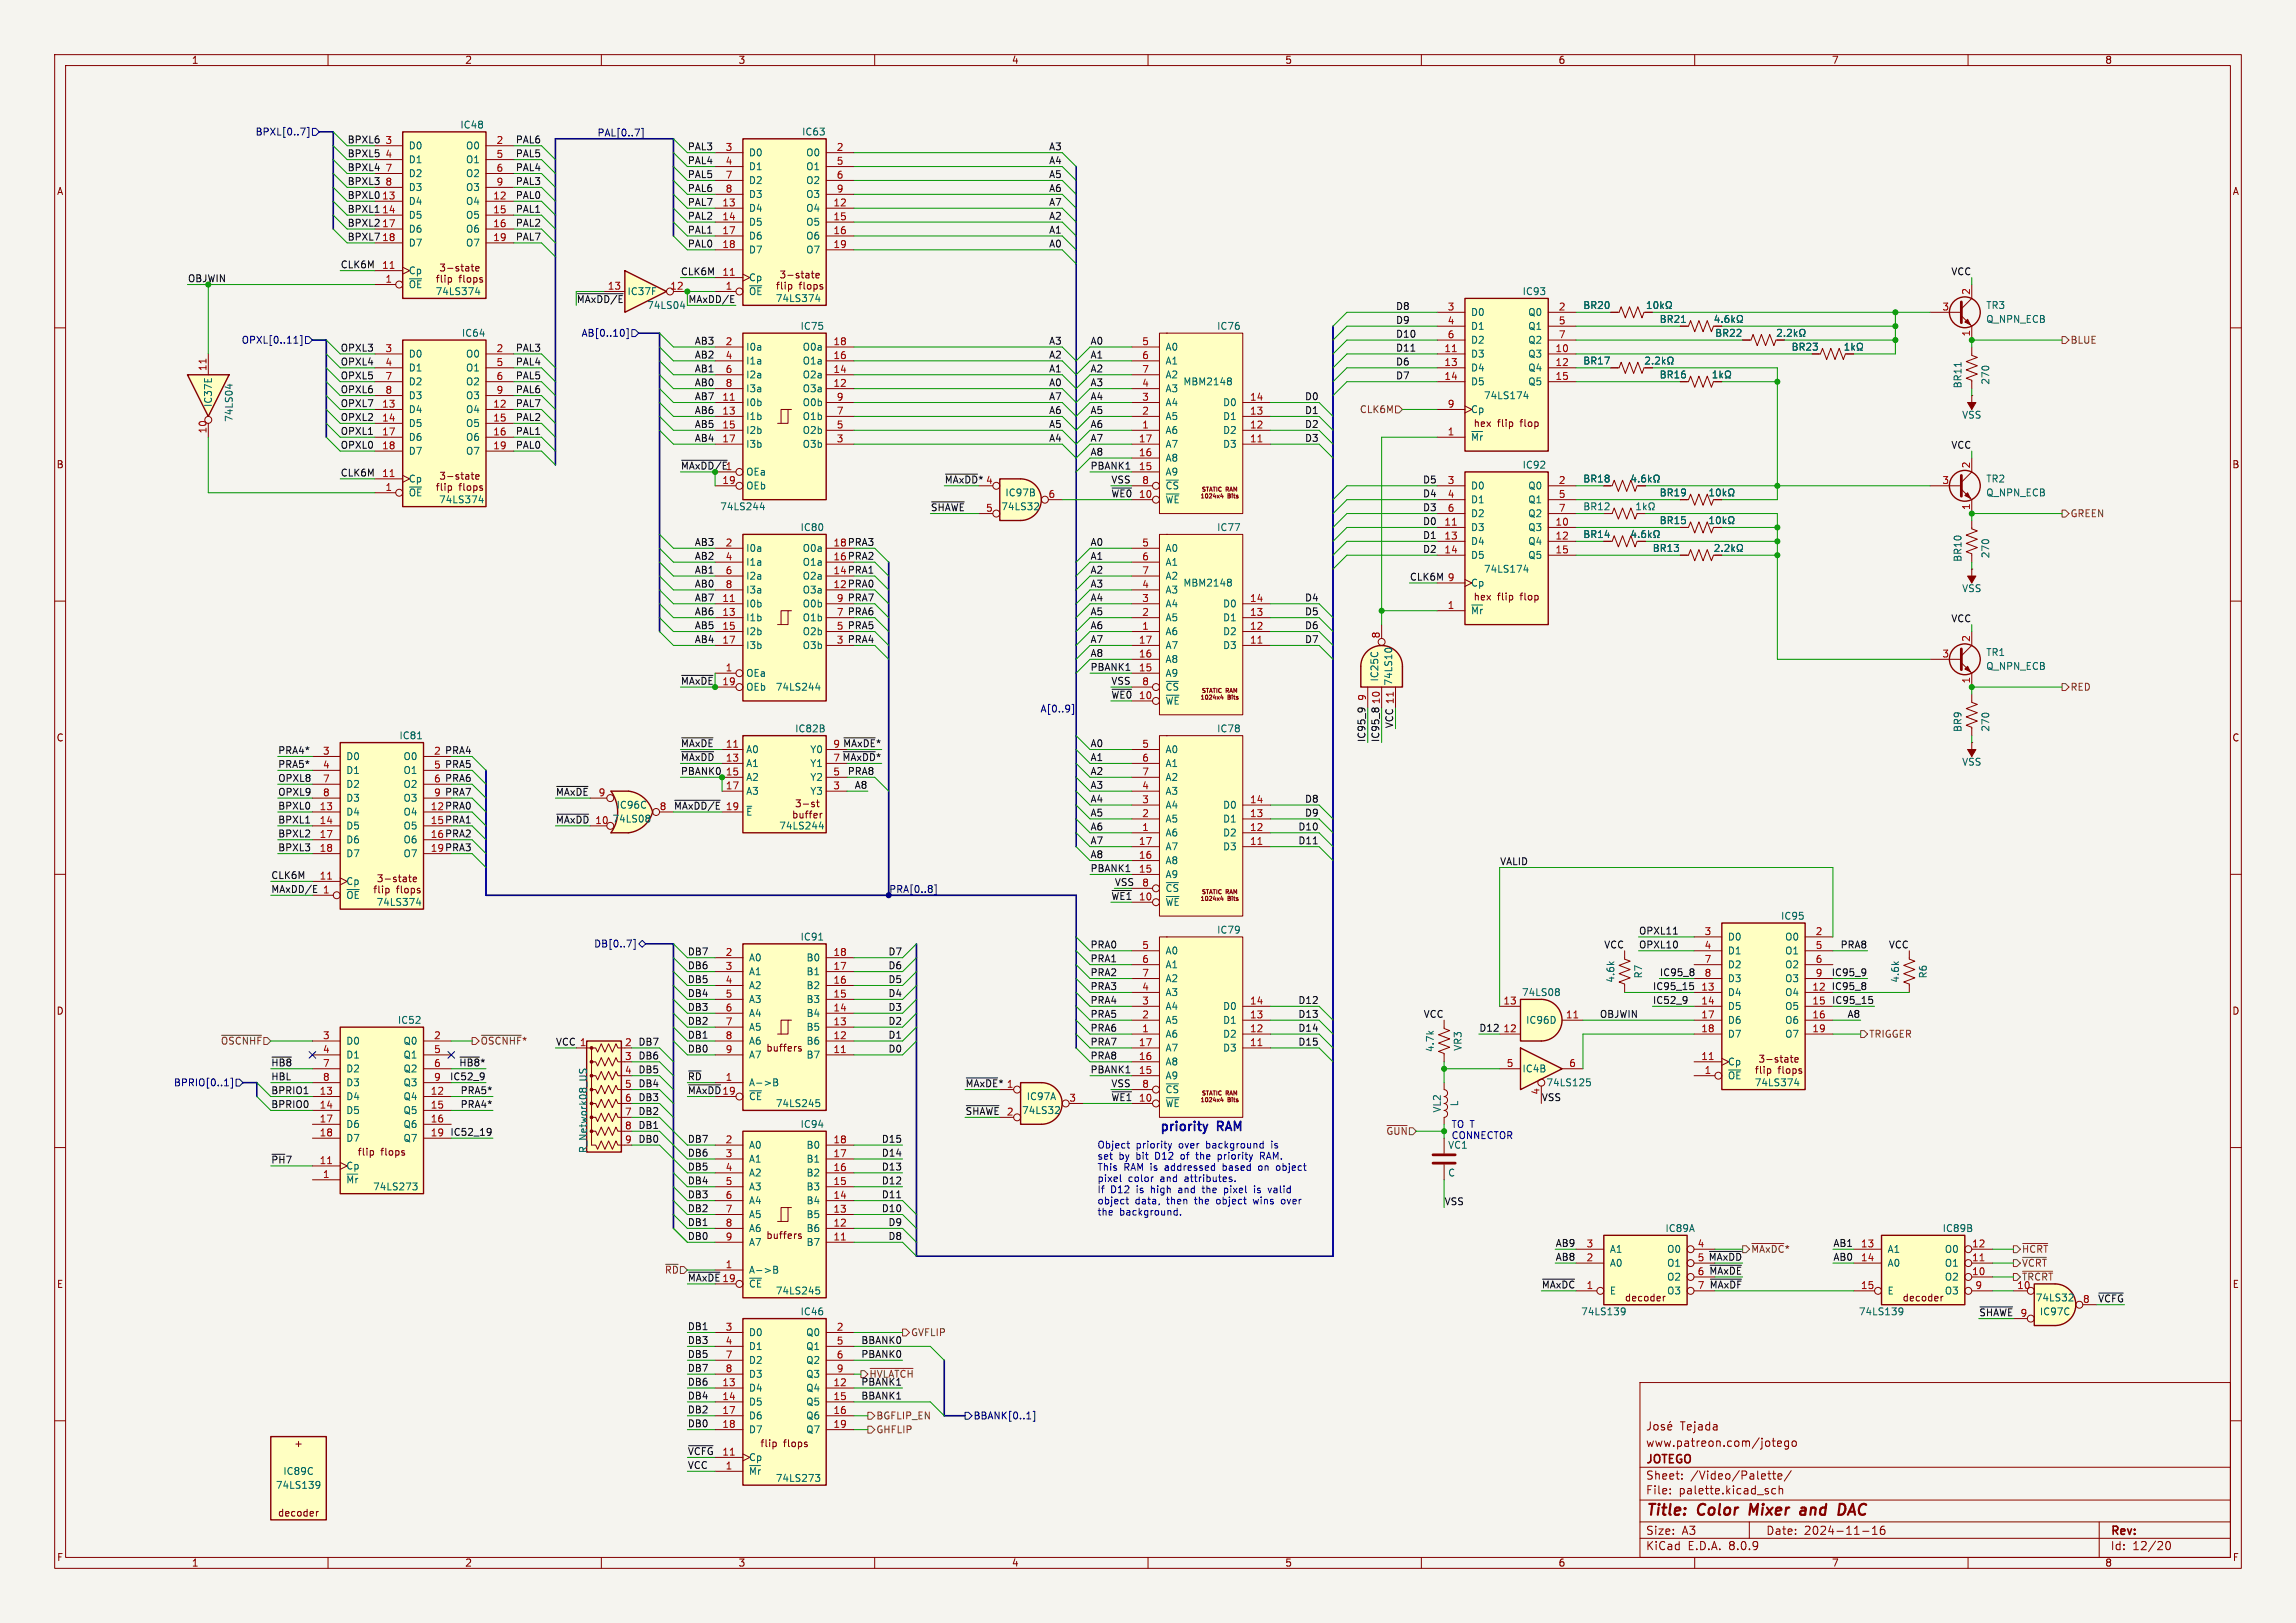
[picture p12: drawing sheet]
<svg xmlns="http://www.w3.org/2000/svg" width="420mm" height="297mm" viewBox="0 0 420 297" stroke-linecap="round" stroke-linejoin="round" font-family="sans-serif">
<defs><g id="words">
<g font-size="2.8" fill="#840000">
<text x="301" y="277.9">Title:</text>
<text x="310.6" y="277.9">Color</text>
<text x="320.9" y="277.9">Mixer</text>
<text x="331" y="277.9">and</text>
<text x="338.8" y="277.9">DAC</text>
</g>
<g font-size="2.3" fill="#0000c2">
<text x="212.1" y="207.4">priority</text>
<text x="222.8" y="207.4">RAM</text>
</g>
<g font-size="2.1" fill="#840000">
<text x="307.3" y="262">Tejada</text>
<text x="301" y="268.2">JOTEGO</text>
<text x="301" y="265">www.patreon.com/jotego</text>
<text x="301" y="273.7">File:</text>
<text x="301" y="271">Sheet:</text>
<text x="307.1" y="273.7">palette.kicad_sch</text>
<text x="309.2" y="271">/Video/Palette/</text>
<text x="301" y="281.1">Size:</text>
<text x="307.6" y="281.1">A3</text>
<text x="323" y="281.1">Date:</text>
<text x="330" y="281.1">2024-11-16</text>
<text x="386" y="281.3">Rev:</text>
<text x="301" y="283.9">KiCad</text>
<text x="308.7" y="283.9">E.D.A.</text>
<text x="316.3" y="283.9">8.0.9</text>
<text x="386" y="283.9">Id:</text>
<text x="390.1" y="283.9">12/20</text>
</g>
<g font-size="1.8" fill="#840000">
<text x="35" y="11.9">1</text>
<text x="85" y="11.9">2</text>
<text x="135" y="11.9">3</text>
<text x="185" y="11.9">4</text>
<text x="235" y="11.9">5</text>
<text x="285" y="11.9">6</text>
<text x="335" y="11.9">7</text>
<text x="385" y="11.9">8</text>
<text x="10.3" y="35.9">A</text>
<text x="408.3" y="35.9">A</text>
<text x="88.2" y="50.9">flops</text>
<text x="150.5" y="52.2">flops</text>
<text x="273.9" y="78.3">flip</text>
<text x="278.3" y="78.3">flop</text>
<text x="10.3" y="85.9">B</text>
<text x="88.2" y="89">flops</text>
<text x="408.2" y="85.9">B</text>
<text x="273.9" y="110.1">flip</text>
<text x="278.3" y="110.1">flop</text>
<text x="10.3" y="135.9">C</text>
<text x="408.2" y="135.9">C</text>
<text x="76.8" y="162.7">flops</text>
<text x="10.3" y="185.9">D</text>
<text x="408.2" y="185.9">D</text>
<text x="140.1" y="192.6">buffers</text>
<text x="329.5" y="195.7">flops</text>
<text x="65.3" y="211.7">flip</text>
<text x="69.7" y="211.7">flops</text>
<text x="140.1" y="226.9">buffers</text>
<text x="10.3" y="235.9">E</text>
<text x="297.1" y="238.4">decoder</text>
<text x="347.9" y="238.4">decoder</text>
<text x="408.3" y="235.9">E</text>
<text x="53.7" y="265">+</text>
<text x="139" y="265">flip</text>
<text x="143.3" y="265">flops</text>
<text x="50.7" y="277.7">decoder</text>
<text x="10.3" y="285.9">F</text>
<text x="35" y="286.9">1</text>
<text x="85" y="286.9">2</text>
<text x="135" y="286.9">3</text>
<text x="185" y="286.9">4</text>
<text x="235" y="286.9">5</text>
<text x="285" y="286.9">6</text>
<text x="335" y="286.9">7</text>
<text x="385" y="286.9">8</text>
<text x="408.3" y="285.9">F</text>
</g>
<g font-size="1.8" fill="#006464">
<text x="84.1" y="23.7">IC48</text>
<text x="74.7" y="27.5">D0</text>
<text x="85.1" y="27.5">O0</text>
<text x="136.9" y="28.8">D0</text>
<text x="146.6" y="25">IC63</text>
<text x="147.4" y="28.8">O0</text>
<text x="74.7" y="30.1">D1</text>
<text x="74.7" y="32.6">D2</text>
<text x="74.7" y="35.2">D3</text>
<text x="85.1" y="30.1">O1</text>
<text x="85.1" y="32.6">O2</text>
<text x="85.1" y="35.2">O3</text>
<text x="136.9" y="31.3">D1</text>
<text x="136.9" y="33.9">D2</text>
<text x="147.4" y="31.3">O1</text>
<text x="147.4" y="33.9">O2</text>
<text x="74.7" y="37.7">D4</text>
<text x="74.7" y="40.2">D5</text>
<text x="85.1" y="37.7">O4</text>
<text x="85.1" y="40.2">O5</text>
<text x="136.9" y="39">D4</text>
<text x="136.9" y="41.5">D5</text>
<text x="136.9" y="36.4">D3</text>
<text x="147.4" y="39">O4</text>
<text x="147.4" y="41.5">O5</text>
<text x="147.4" y="36.4">O3</text>
<text x="74.7" y="42.8">D6</text>
<text x="74.7" y="45.3">D7</text>
<text x="85.1" y="42.8">O6</text>
<text x="85.1" y="45.3">O7</text>
<text x="136.9" y="44">D6</text>
<text x="136.9" y="46.6">D7</text>
<text x="147.4" y="44">O6</text>
<text x="147.4" y="46.6">O7</text>
<text x="74.7" y="52.9">~{OE}</text>
<text x="74.7" y="50.4">Cp</text>
<text x="136.9" y="51.7">Cp</text>
<text x="79.6" y="54.2">74LS374</text>
<text x="114.7" y="54.2">IC37F</text>
<text x="118.3" y="56.7">74LS04</text>
<text x="136.9" y="54.2">~{OE}</text>
<text x="141.8" y="55.5">74LS374</text>
<text x="269" y="58">D0</text>
<text x="278.4" y="54.2">IC93</text>
<text x="279.5" y="58">Q0</text>
<text x="289.5" y="56.7">BR20</text>
<text x="303.5" y="59.3">BR21</text>
<text x="363.2" y="56.7">TR3</text>
<text x="363.2" y="59.3">Q_NPN_ECB</text>
<text x="74.7" y="65.6">D0</text>
<text x="84.4" y="61.8">IC64</text>
<text x="85.1" y="65.6">O0</text>
<text x="136.4" y="64.4">I0a</text>
<text x="146.3" y="60.6">IC75</text>
<text x="146.7" y="64.4">O0a</text>
<text x="213.1" y="64.4">A0</text>
<text x="222.5" y="60.6">IC76</text>
<text x="269" y="65.6">D3</text>
<text x="269" y="60.6">D1</text>
<text x="269" y="63.1">D2</text>
<text x="279.5" y="65.6">Q3</text>
<text x="279.5" y="60.6">Q1</text>
<text x="279.5" y="63.1">Q2</text>
<text x="313.6" y="61.8">BR22</text>
<text x="327.6" y="64.4">BR23</text>
<text x="74.7" y="68.2">D1</text>
<text x="74.7" y="70.7">D2</text>
<text x="85.1" y="68.2">O1</text>
<text x="85.1" y="70.7">O2</text>
<text x="136.4" y="66.9">I1a</text>
<text x="136.4" y="69.4">I2a</text>
<text x="136.4" y="72">I3a</text>
<text x="146.7" y="72">O3a</text>
<text x="146.7" y="69.4">O2a</text>
<text x="146.7" y="66.9">O1a</text>
<text x="213.1" y="72">A3</text>
<text x="213.1" y="66.9">A1</text>
<text x="213.1" y="69.4">A2</text>
<text x="216.4" y="70.7">MBM2148</text>
<text x="269" y="68.2">D4</text>
<text x="269" y="70.7">D5</text>
<text x="279.5" y="68.2">Q4</text>
<text x="279.5" y="70.7">Q5</text>
<text x="289.5" y="66.9">BR17</text>
<text x="303.5" y="69.4">BR16</text>
<text x="359" y="71.2" transform="rotate(-90 359 71.2)">BR11</text>
<text x="364.1" y="70.5" transform="rotate(-90 364.1 70.5)">270</text>
<text x="39" y="74.6" transform="rotate(-90 39 74.6)">IC37E</text>
<text x="42.8" y="77.3" transform="rotate(-90 42.8 77.3)">74LS04</text>
<text x="74.7" y="75.8">D4</text>
<text x="74.7" y="73.3">D3</text>
<text x="85.1" y="75.8">O4</text>
<text x="85.1" y="73.3">O3</text>
<text x="136.4" y="74.5">I0b</text>
<text x="136.4" y="77.1">I1b</text>
<text x="146.7" y="77.1">O1b</text>
<text x="146.7" y="74.5">O0b</text>
<text x="213.1" y="77.1">A5</text>
<text x="213.1" y="74.5">A4</text>
<text x="223.6" y="77.1">D1</text>
<text x="223.6" y="74.5">D0</text>
<text x="269" y="75.8">Cp</text>
<text x="271.3" y="73.3">74LS174</text>
<text x="358.8" y="76.8">VSS</text>
<text x="74.7" y="78.3">D5</text>
<text x="74.7" y="80.9">D6</text>
<text x="74.7" y="83.4">D7</text>
<text x="85.1" y="78.3">O5</text>
<text x="85.1" y="80.9">O6</text>
<text x="85.1" y="83.4">O7</text>
<text x="136.4" y="79.6">I2b</text>
<text x="136.4" y="82.1">I3b</text>
<text x="146.7" y="82.1">O3b</text>
<text x="146.7" y="79.6">O2b</text>
<text x="213.1" y="79.6">A6</text>
<text x="213.1" y="82.1">A7</text>
<text x="223.6" y="82.1">D3</text>
<text x="223.6" y="79.6">D2</text>
<text x="269" y="80.9">~{Mr}</text>
<text x="269.5" y="78.3">hex</text>
<text x="74.7" y="88.5">Cp</text>
<text x="136.4" y="87.2">OEa</text>
<text x="136.4" y="89.8">OEb</text>
<text x="213.1" y="87.2">A9</text>
<text x="213.1" y="84.7">A8</text>
<text x="213.1" y="89.8">~{CS}</text>
<text x="269" y="89.8">D0</text>
<text x="278.4" y="86">IC92</text>
<text x="279.5" y="89.8">Q0</text>
<text x="289.5" y="88.5">BR18</text>
<text x="363.2" y="88.5">TR2</text>
<text x="74.7" y="91">~{OE}</text>
<text x="80.2" y="92.3">74LS374</text>
<text x="131.6" y="93.6">74LS244</text>
<text x="183.1" y="93.6">74LS32</text>
<text x="183.8" y="91">IC97B</text>
<text x="213.1" y="92.3">~{WE}</text>
<text x="269" y="92.3">D1</text>
<text x="269" y="94.8">D2</text>
<text x="279.5" y="92.3">Q1</text>
<text x="279.5" y="94.8">Q2</text>
<text x="289.5" y="93.6">BR12</text>
<text x="303.5" y="91">BR19</text>
<text x="363.2" y="91">Q_NPN_ECB</text>
<text x="136.4" y="101.2">I0a</text>
<text x="146.3" y="97.4">IC80</text>
<text x="146.7" y="101.2">O0a</text>
<text x="213.1" y="101.2">A0</text>
<text x="222.5" y="97.4">IC77</text>
<text x="269" y="97.4">D3</text>
<text x="269" y="99.9">D4</text>
<text x="279.5" y="97.4">Q3</text>
<text x="279.5" y="99.9">Q4</text>
<text x="289.5" y="98.7">BR14</text>
<text x="302.2" y="101.2">BR13</text>
<text x="303.5" y="96.1">BR15</text>
<text x="136.4" y="103.7">I1a</text>
<text x="136.4" y="106.3">I2a</text>
<text x="146.7" y="106.3">O2a</text>
<text x="146.7" y="103.7">O1a</text>
<text x="213.1" y="103.7">A1</text>
<text x="213.1" y="106.3">A2</text>
<text x="216.4" y="107.5">MBM2148</text>
<text x="269" y="102.5">D5</text>
<text x="269" y="107.5">Cp</text>
<text x="271.3" y="105">74LS174</text>
<text x="279.5" y="102.5">Q5</text>
<text x="359" y="102.9" transform="rotate(-90 359 102.9)">BR10</text>
<text x="364.1" y="102.2" transform="rotate(-90 364.1 102.2)">270</text>
<text x="136.4" y="111.4">I0b</text>
<text x="136.4" y="113.9">I1b</text>
<text x="136.4" y="108.8">I3a</text>
<text x="146.7" y="108.8">O3a</text>
<text x="146.7" y="113.9">O1b</text>
<text x="146.7" y="111.4">O0b</text>
<text x="213.1" y="113.9">A5</text>
<text x="213.1" y="111.4">A4</text>
<text x="213.1" y="108.8">A3</text>
<text x="223.6" y="113.9">D1</text>
<text x="223.6" y="111.4">D0</text>
<text x="269" y="112.6">~{Mr}</text>
<text x="269.5" y="110.1">hex</text>
<text x="358.8" y="108.6">VSS</text>
<text x="136.4" y="116.4">I2b</text>
<text x="136.4" y="119">I3b</text>
<text x="146.7" y="119">O3b</text>
<text x="146.7" y="116.4">O2b</text>
<text x="213.1" y="116.4">A6</text>
<text x="213.1" y="119">A7</text>
<text x="223.6" y="119">D3</text>
<text x="223.6" y="116.4">D2</text>
<text x="136.4" y="124.1">OEa</text>
<text x="213.1" y="124.1">A9</text>
<text x="213.1" y="121.5">A8</text>
<text x="252.3" y="124.8" transform="rotate(-90 252.3 124.8)">IC25C</text>
<text x="254.9" y="125.6" transform="rotate(-90 254.9 125.6)">74LS10</text>
<text x="363.2" y="120.2">TR1</text>
<text x="363.2" y="122.8">Q_NPN_ECB</text>
<text x="136.4" y="126.6">OEb</text>
<text x="141.8" y="126.6">74LS244</text>
<text x="213.1" y="129.1">~{WE}</text>
<text x="213.1" y="126.6">~{CS}</text>
<text x="73" y="135.5">IC81</text>
<text x="145.4" y="134.2">IC82B</text>
<text x="222.5" y="134.2">IC78</text>
<text x="359" y="134.1" transform="rotate(-90 359 134.1)">BR9</text>
<text x="364.1" y="134" transform="rotate(-90 364.1 134)">270</text>
<text x="63.2" y="139.3">D0</text>
<text x="63.2" y="141.8">D1</text>
<text x="73.7" y="139.3">O0</text>
<text x="73.7" y="141.8">O1</text>
<text x="136.4" y="138">A0</text>
<text x="136.4" y="140.6">A1</text>
<text x="136.4" y="143.1">A2</text>
<text x="148.1" y="143.1">Y2</text>
<text x="148.1" y="140.6">Y1</text>
<text x="148.1" y="138">Y0</text>
<text x="213.1" y="138">A0</text>
<text x="213.1" y="140.6">A1</text>
<text x="213.1" y="143.1">A2</text>
<text x="358.8" y="140.3">VSS</text>
<text x="63.2" y="149.5">D4</text>
<text x="63.2" y="144.4">D2</text>
<text x="63.2" y="146.9">D3</text>
<text x="73.7" y="149.5">O4</text>
<text x="73.7" y="144.4">O2</text>
<text x="73.7" y="146.9">O3</text>
<text x="112.7" y="148.2">IC96C</text>
<text x="136.4" y="145.6">A3</text>
<text x="136.4" y="149.5">~{E}</text>
<text x="148.1" y="145.6">Y3</text>
<text x="213.1" y="148.2">A4</text>
<text x="213.1" y="145.6">A3</text>
<text x="223.6" y="148.2">D0</text>
<text x="63.2" y="152">D5</text>
<text x="63.2" y="154.5">D6</text>
<text x="73.7" y="152">O5</text>
<text x="73.7" y="154.5">O6</text>
<text x="111.9" y="150.7">74LS08</text>
<text x="142.4" y="152">74LS244</text>
<text x="213.1" y="153.3">A6</text>
<text x="213.1" y="155.8">A7</text>
<text x="213.1" y="150.7">A5</text>
<text x="223.6" y="155.8">D3</text>
<text x="223.6" y="153.3">D2</text>
<text x="223.6" y="150.7">D1</text>
<text x="63.2" y="157.1">D7</text>
<text x="73.7" y="157.1">O7</text>
<text x="213.1" y="160.9">A9</text>
<text x="213.1" y="158.3">A8</text>
<text x="63.2" y="164.7">~{OE}</text>
<text x="63.2" y="162.2">Cp</text>
<text x="68.8" y="166">74LS374</text>
<text x="213.1" y="166">~{WE}</text>
<text x="213.1" y="163.4">~{CS}</text>
<text x="146.3" y="172.3">IC91</text>
<text x="222.5" y="171">IC79</text>
<text x="316" y="172.3">D0</text>
<text x="325.7" y="168.5">IC95</text>
<text x="326.4" y="172.3">O0</text>
<text x="136.9" y="176.1">A0</text>
<text x="136.9" y="178.7">A1</text>
<text x="147.4" y="178.7">B1</text>
<text x="147.4" y="176.1">B0</text>
<text x="213.1" y="174.9">A0</text>
<text x="213.1" y="177.4">A1</text>
<text x="213.1" y="179.9">A2</text>
<text x="295.5" y="179.9" transform="rotate(-90 295.5 179.9)">4.6k</text>
<text x="300.6" y="179.1" transform="rotate(-90 300.6 179.1)">R7</text>
<text x="316" y="174.9">D1</text>
<text x="316" y="177.4">D2</text>
<text x="316" y="179.9">D3</text>
<text x="326.4" y="174.9">O1</text>
<text x="326.4" y="177.4">O2</text>
<text x="326.4" y="179.9">O3</text>
<text x="347.6" y="179.9" transform="rotate(-90 347.6 179.9)">4.6k</text>
<text x="352.7" y="179.1" transform="rotate(-90 352.7 179.1)">R6</text>
<text x="136.9" y="181.2">A2</text>
<text x="136.9" y="183.7">A3</text>
<text x="147.4" y="183.7">B3</text>
<text x="147.4" y="181.2">B2</text>
<text x="213.1" y="185">A4</text>
<text x="213.1" y="182.5">A3</text>
<text x="223.6" y="185">D0</text>
<text x="278.3" y="182.5">74LS08</text>
<text x="316" y="182.5">D4</text>
<text x="316" y="185">D5</text>
<text x="326.4" y="182.5">O4</text>
<text x="326.4" y="185">O5</text>
<text x="63.2" y="191.4">D0</text>
<text x="72.7" y="187.6">IC52</text>
<text x="73.7" y="191.4">Q0</text>
<text x="136.9" y="186.3">A4</text>
<text x="136.9" y="188.8">A5</text>
<text x="136.9" y="191.4">A6</text>
<text x="147.4" y="191.4">B6</text>
<text x="147.4" y="188.8">B5</text>
<text x="147.4" y="186.3">B4</text>
<text x="213.1" y="190.1">A6</text>
<text x="213.1" y="187.6">A5</text>
<text x="223.6" y="190.1">D2</text>
<text x="223.6" y="187.6">D1</text>
<text x="279.1" y="187.6">IC96D</text>
<text x="316" y="187.6">D6</text>
<text x="316" y="190.1">D7</text>
<text x="326.4" y="187.6">O6</text>
<text x="326.4" y="190.1">O7</text>
<text x="63.2" y="193.9">D1</text>
<text x="63.2" y="196.4">D2</text>
<text x="73.7" y="193.9">Q1</text>
<text x="73.7" y="196.4">Q2</text>
<text x="136.9" y="193.9">A7</text>
<text x="147.4" y="193.9">B7</text>
<text x="213.1" y="197.7">A9</text>
<text x="213.1" y="195.2">A8</text>
<text x="213.1" y="192.6">A7</text>
<text x="223.6" y="192.6">D3</text>
<text x="262.5" y="192.6" transform="rotate(-90 262.5 192.6)">4.7k</text>
<text x="267.6" y="192.4" transform="rotate(-90 267.6 192.4)">VR3</text>
<text x="278.4" y="196.4">IC4B</text>
<text x="316" y="197.7">~{OE}</text>
<text x="316" y="195.2">Cp</text>
<text x="63.2" y="201.5">D4</text>
<text x="63.2" y="199">D3</text>
<text x="73.7" y="201.5">Q4</text>
<text x="73.7" y="199">Q3</text>
<text x="136.9" y="199">A-&gt;B</text>
<text x="136.9" y="201.5">~{CE}</text>
<text x="141.8" y="202.8">74LS245</text>
<text x="187.7" y="201.5">IC97A</text>
<text x="213.1" y="202.8">~{WE}</text>
<text x="213.1" y="200.3">~{CS}</text>
<text x="263.8" y="203.7" transform="rotate(-90 263.8 203.7)">VL2</text>
<text x="266.9" y="202.5" transform="rotate(-90 266.9 202.5)">L</text>
<text x="282.8" y="199">74LS125</text>
<text x="320.9" y="199">74LS374</text>
<text x="63.2" y="204.1">D5</text>
<text x="63.2" y="206.6">D6</text>
<text x="63.2" y="209.1">D7</text>
<text x="73.7" y="204.1">Q5</text>
<text x="73.7" y="206.6">Q6</text>
<text x="73.7" y="209.1">Q7</text>
<text x="146.3" y="206.6">IC94</text>
<text x="186.9" y="204.1">74LS32</text>
<text x="63.2" y="214.2">Cp</text>
<text x="107.5" y="211.1" transform="rotate(-90 107.5 211.1)">R_Network08_US</text>
<text x="136.9" y="210.4">A0</text>
<text x="136.9" y="213">A1</text>
<text x="136.9" y="215.5">A2</text>
<text x="147.4" y="215.5">B2</text>
<text x="147.4" y="213">B1</text>
<text x="147.4" y="210.4">B0</text>
<text x="264.8" y="210.4">VC1</text>
<text x="264.8" y="215.5">C</text>
<text x="63.2" y="216.8">~{Mr}</text>
<text x="68.1" y="218">74LS273</text>
<text x="136.9" y="218">A3</text>
<text x="136.9" y="220.6">A4</text>
<text x="147.4" y="220.6">B4</text>
<text x="147.4" y="218">B3</text>
<text x="136.9" y="223.1">A5</text>
<text x="136.9" y="225.7">A6</text>
<text x="147.4" y="225.7">B6</text>
<text x="147.4" y="223.1">B5</text>
<text x="304.5" y="225.7">IC89A</text>
<text x="355.3" y="225.7">IC89B</text>
<text x="136.9" y="233.3">A-&gt;B</text>
<text x="136.9" y="228.2">A7</text>
<text x="147.4" y="228.2">B7</text>
<text x="294.4" y="232">A0</text>
<text x="294.4" y="229.5">A1</text>
<text x="304.9" y="229.5">O0</text>
<text x="304.9" y="232">O1</text>
<text x="345.2" y="229.5">A1</text>
<text x="345.2" y="232">A0</text>
<text x="355.7" y="232">O1</text>
<text x="355.7" y="229.5">O0</text>
<text x="136.9" y="235.8">~{CE}</text>
<text x="141.8" y="237.1">74LS245</text>
<text x="294.4" y="237.1">E</text>
<text x="304.9" y="234.5">O2</text>
<text x="304.9" y="237.1">O3</text>
<text x="345.2" y="237.1">E</text>
<text x="355.7" y="234.5">O2</text>
<text x="355.7" y="237.1">O3</text>
<text x="372.3" y="238.4">74LS32</text>
<text x="136.9" y="244.7">D0</text>
<text x="146.3" y="240.9">IC46</text>
<text x="147.4" y="244.7">Q0</text>
<text x="289.1" y="240.9">74LS139</text>
<text x="339.9" y="240.9">74LS139</text>
<text x="373" y="240.9">IC97C</text>
<text x="136.9" y="247.2">D1</text>
<text x="136.9" y="249.8">D2</text>
<text x="147.4" y="247.2">Q1</text>
<text x="147.4" y="249.8">Q2</text>
<text x="136.9" y="254.9">D4</text>
<text x="136.9" y="257.4">D5</text>
<text x="136.9" y="252.3">D3</text>
<text x="147.4" y="254.9">Q4</text>
<text x="147.4" y="257.4">Q5</text>
<text x="147.4" y="252.3">Q3</text>
<text x="136.9" y="259.9">D6</text>
<text x="136.9" y="262.5">D7</text>
<text x="147.4" y="259.9">Q6</text>
<text x="147.4" y="262.5">Q7</text>
<text x="136.9" y="267.6">Cp</text>
<text x="50.4" y="272.6">74LS139</text>
<text x="51.7" y="270.1">IC89C</text>
<text x="136.9" y="270.1">~{Mr}</text>
<text x="141.8" y="271.4">74LS273</text>
</g>
<g font-size="1.8" fill="#000084">
<text x="46.7" y="25">BPXL[0..7]</text>
<text x="109.2" y="25.1">PAL[0..7]</text>
<text x="44.1" y="63.1">OPXL[0..11]</text>
<text x="106.3" y="61.8">AB[0..10]</text>
<text x="190.2" y="130.5">A[0..9]</text>
<text x="162.6" y="163.5">PRA[0..8]</text>
<text x="108.6" y="173.6">DB[0..7]</text>
<text x="31.7" y="199">BPRIO[0..1]</text>
<text x="178" y="259.9">BBANK[0..1]</text>
</g>
<g font-size="1.8" fill="#0f0f0f">
<text x="63.5" y="28.9">BPXL5</text>
<text x="63.5" y="26.3">BPXL6</text>
<text x="94.3" y="26.3">PAL6</text>
<text x="94.3" y="28.9">PAL5</text>
<text x="125.7" y="27.6">PAL3</text>
<text x="191.8" y="27.6">A3</text>
<text x="63.5" y="33.9">BPXL3</text>
<text x="63.5" y="31.4">BPXL4</text>
<text x="94.3" y="31.4">PAL4</text>
<text x="94.3" y="33.9">PAL3</text>
<text x="125.7" y="35.2">PAL6</text>
<text x="125.7" y="30.1">PAL4</text>
<text x="125.7" y="32.7">PAL5</text>
<text x="191.8" y="32.7">A5</text>
<text x="191.8" y="30.1">A4</text>
<text x="191.8" y="35.2">A6</text>
<text x="63.5" y="41.6">BPXL2</text>
<text x="63.5" y="36.5">BPXL0</text>
<text x="63.5" y="39">BPXL1</text>
<text x="94.3" y="41.6">PAL2</text>
<text x="94.3" y="39">PAL1</text>
<text x="94.3" y="36.5">PAL0</text>
<text x="125.7" y="40.3">PAL2</text>
<text x="125.7" y="37.8">PAL7</text>
<text x="191.8" y="37.8">A7</text>
<text x="191.8" y="40.3">A2</text>
<text x="63.5" y="44.1">BPXL7</text>
<text x="94.3" y="44.1">PAL7</text>
<text x="125.7" y="42.8">PAL1</text>
<text x="125.7" y="45.4">PAL0</text>
<text x="191.8" y="42.8">A1</text>
<text x="191.8" y="45.4">A0</text>
<text x="34.3" y="51.7">OBJWIN</text>
<text x="62.2" y="49.2">CLK6M</text>
<text x="124.5" y="50.5">CLK6M</text>
<text x="356.8" y="50.5">VCC</text>
<text x="105.4" y="55.5">~{MAxDD/E}</text>
<text x="125.8" y="55.5">MAxDD/E</text>
<text x="255.3" y="56.8">D8</text>
<text x="255.3" y="59.3">D9</text>
<text x="62.2" y="64.4">OPXL3</text>
<text x="94.3" y="64.4">PAL3</text>
<text x="127" y="65.7">AB2</text>
<text x="127" y="63.2">AB3</text>
<text x="191.8" y="63.2">A3</text>
<text x="191.8" y="65.7">A2</text>
<text x="199.4" y="63.2">A0</text>
<text x="199.4" y="65.7">A1</text>
<text x="255.3" y="61.9">D10</text>
<text x="255.3" y="64.4">D11</text>
<text x="62.2" y="67">OPXL4</text>
<text x="62.2" y="69.5">OPXL5</text>
<text x="94.3" y="67">PAL4</text>
<text x="94.3" y="69.5">PAL5</text>
<text x="127" y="70.8">AB0</text>
<text x="127" y="68.2">AB1</text>
<text x="191.8" y="70.8">A0</text>
<text x="191.8" y="68.2">A1</text>
<text x="199.4" y="68.2">A2</text>
<text x="199.4" y="70.8">A3</text>
<text x="255.3" y="67">D6</text>
<text x="255.3" y="69.5">D7</text>
<text x="62.2" y="77.1">OPXL2</text>
<text x="62.2" y="72">OPXL6</text>
<text x="62.2" y="74.6">OPXL7</text>
<text x="94.3" y="77.1">PAL2</text>
<text x="94.3" y="74.6">PAL7</text>
<text x="94.3" y="72">PAL6</text>
<text x="127" y="75.9">AB6</text>
<text x="127" y="73.3">AB7</text>
<text x="191.8" y="73.3">A7</text>
<text x="191.8" y="75.9">A6</text>
<text x="199.4" y="75.9">A5</text>
<text x="199.4" y="73.3">A4</text>
<text x="238.6" y="75.9">D1</text>
<text x="238.6" y="73.3">D0</text>
<text x="62.2" y="79.7">OPXL1</text>
<text x="62.2" y="82.2">OPXL0</text>
<text x="94.3" y="82.2">PAL0</text>
<text x="94.3" y="79.7">PAL1</text>
<text x="127" y="80.9">AB4</text>
<text x="127" y="78.4">AB5</text>
<text x="191.8" y="78.4">A5</text>
<text x="191.8" y="80.9">A4</text>
<text x="199.4" y="80.9">A7</text>
<text x="199.4" y="78.4">A6</text>
<text x="199.4" y="83.5">A8</text>
<text x="238.6" y="78.4">D2</text>
<text x="238.6" y="80.9">D3</text>
<text x="356.8" y="82.2">VCC</text>
<text x="62.2" y="87.3">CLK6M</text>
<text x="132.6" y="86.1">1</text>
<text x="172.7" y="88.6">~{MAxDD}*</text>
<text x="199.4" y="86">PBANK1</text>
<text x="203.2" y="88.6">VSS</text>
<text x="260.2" y="88.6">D5</text>
<text x="170.2" y="93.6">~{SHAWE}</text>
<text x="203.2" y="91.1">~{WE0}</text>
<text x="260.2" y="91.1">D4</text>
<text x="260.2" y="93.6">D3</text>
<text x="127" y="100">AB3</text>
<text x="152.4" y="100.1">18 PRA3</text>
<text x="199.4" y="100">A0</text>
<text x="260.2" y="101.3">D2</text>
<text x="260.2" y="98.7">D1</text>
<text x="260.2" y="96.2">D0</text>
<text x="127" y="102.5">AB2</text>
<text x="127" y="107.6">AB0</text>
<text x="127" y="105.1">AB1</text>
<text x="152.4" y="107.7">12 PRA0</text>
<text x="152.4" y="105.2">14 PRA1</text>
<text x="152.4" y="102.6">16 PRA2</text>
<text x="199.4" y="102.5">A1</text>
<text x="199.4" y="107.6">A3</text>
<text x="199.4" y="105.1">A2</text>
<text x="257.8" y="106.3">CLK6M 9</text>
<text x="127" y="112.7">AB6</text>
<text x="127" y="110.1">AB7</text>
<text x="153" y="112.8">7 PRA6</text>
<text x="153" y="110.2">9 PRA7</text>
<text x="199.4" y="112.7">A5</text>
<text x="199.4" y="110.1">A4</text>
<text x="238.6" y="112.7">D5</text>
<text x="238.6" y="110.1">D4</text>
<text x="356.8" y="114">VCC</text>
<text x="127" y="117.8">AB4</text>
<text x="127" y="115.2">AB5</text>
<text x="153" y="117.9">3 PRA4</text>
<text x="153" y="115.3">5 PRA5</text>
<text x="199.4" y="115.2">A6</text>
<text x="199.4" y="117.8">A7</text>
<text x="238.6" y="115.2">D6</text>
<text x="238.6" y="117.8">D7</text>
<text x="199.4" y="122.8">PBANK1</text>
<text x="199.4" y="120.3">A8</text>
<text x="203.2" y="125.4">VSS</text>
<text x="203.2" y="127.9">~{WE0}</text>
<text x="124.5" y="136.8">~{MAxDE}11</text>
<text x="152.3" y="136.9">9 ~{MAxDE}*</text>
<text x="199.4" y="136.8">A0</text>
<text x="249.8" y="135.9" transform="rotate(-90 249.8 135.9)">IC95_9</text>
<text x="252.4" y="135.9" transform="rotate(-90 252.4 135.9)">IC95_8</text>
<text x="254.9" y="133.3" transform="rotate(-90 254.9 133.3)">VCC 11</text>
<text x="50.8" y="143.2">OPXL8</text>
<text x="50.8" y="140.6">PRA5*</text>
<text x="50.8" y="138.1">PRA4*</text>
<text x="79.3" y="138.2">2 PRA4</text>
<text x="79.3" y="140.7">5 PRA5</text>
<text x="79.3" y="143.3">6 PRA6</text>
<text x="124.5" y="139.4">~{MAxDD}13</text>
<text x="124.5" y="141.9">PBANK0</text>
<text x="152.3" y="139.4">7 ~{MAxDD}*</text>
<text x="155" y="141.9">PRA8</text>
<text x="199.4" y="141.9">A2</text>
<text x="199.4" y="139.4">A1</text>
<text x="50.8" y="148.2">BPXL0</text>
<text x="50.8" y="145.7">OPXL9</text>
<text x="78.7" y="148.3">12 PRA0</text>
<text x="79.3" y="145.8">9 PRA7</text>
<text x="101.6" y="145.7">~{MAxDE}9</text>
<text x="123.2" y="148.2">~{MAxDD/E}19</text>
<text x="156.2" y="144.4">A8</text>
<text x="199.4" y="149.5">A5</text>
<text x="199.4" y="144.4">A3</text>
<text x="199.4" y="147">A4</text>
<text x="238.6" y="149.5">D9</text>
<text x="238.6" y="147">D8</text>
<text x="50.8" y="155.9">BPXL3</text>
<text x="50.8" y="153.3">BPXL2</text>
<text x="50.8" y="150.8">BPXL1</text>
<text x="78.7" y="150.9">15 PRA1</text>
<text x="78.7" y="153.4">16 PRA2</text>
<text x="78.7" y="156">19 PRA3</text>
<text x="101.6" y="150.8">~{MAxDD}</text>
<text x="199.4" y="152.1">A6</text>
<text x="199.4" y="154.6">A7</text>
<text x="237.4" y="152.1">D10</text>
<text x="237.4" y="154.6">D11</text>
<text x="49.5" y="160.9">CLK6M</text>
<text x="199.4" y="157.1">A8</text>
<text x="199.4" y="159.7">PBANK1</text>
<text x="274.3" y="158.4">VALID</text>
<text x="49.5" y="163.5">MAxDD/E</text>
<text x="203.2" y="164.8">~{WE1}</text>
<text x="203.8" y="162.2">VSS</text>
<text x="199.4" y="173.6">PRA0</text>
<text x="293.3" y="173.6">VCC</text>
<text x="299.7" y="173.6">OPXL10</text>
<text x="299.7" y="171.1">OPXL11</text>
<text x="336.6" y="173.6">PRA8</text>
<text x="345.4" y="173.6">VCC</text>
<text x="125.7" y="180">DB5</text>
<text x="125.7" y="174.9">DB7</text>
<text x="125.7" y="177.5">DB6</text>
<text x="162.4" y="174.9">D7</text>
<text x="162.4" y="177.5">D6</text>
<text x="162.4" y="180">D5</text>
<text x="199.4" y="178.7">PRA2</text>
<text x="199.4" y="176.2">PRA1</text>
<text x="303.5" y="178.7">IC95_8</text>
<text x="335" y="178.7">IC95_9</text>
<text x="125.7" y="185.1">DB3</text>
<text x="125.7" y="182.5">DB4</text>
<text x="162.4" y="182.5">D4</text>
<text x="162.4" y="185.1">D3</text>
<text x="199.4" y="183.8">PRA4</text>
<text x="199.4" y="181.3">PRA3</text>
<text x="237.4" y="183.8">D12</text>
<text x="302.3" y="181.3">IC95_15</text>
<text x="302.3" y="183.8">IC52_9</text>
<text x="335" y="181.3">IC95_8</text>
<text x="335" y="183.8">IC95_15</text>
<text x="101.6" y="191.4">VCC 1</text>
<text x="116.7" y="191.4">DB7</text>
<text x="125.7" y="187.6">DB2</text>
<text x="125.7" y="190.2">DB1</text>
<text x="162.4" y="187.6">D2</text>
<text x="162.4" y="190.2">D1</text>
<text x="199.4" y="188.9">PRA6</text>
<text x="199.4" y="191.4">PRA7</text>
<text x="199.4" y="186.3">PRA5</text>
<text x="237.4" y="186.3">D13</text>
<text x="237.4" y="188.9">D14</text>
<text x="237.4" y="191.4">D15</text>
<text x="260.3" y="186.3">VCC</text>
<text x="270.5" y="188.9">D12</text>
<text x="292.6" y="186.3">OBJWIN</text>
<text x="337.9" y="186.3">A8</text>
<text x="49.5" y="197.8">HBL</text>
<text x="49.5" y="195.2">~{HB8}</text>
<text x="82.2" y="197.8">IC52_9</text>
<text x="83.9" y="195.2">~{HB8}*</text>
<text x="116.7" y="196.5">DB5</text>
<text x="116.7" y="194">DB6</text>
<text x="125.7" y="197.8">~{RD}</text>
<text x="125.7" y="192.7">DB0</text>
<text x="162.4" y="192.7">D0</text>
<text x="199.4" y="194">PRA8</text>
<text x="199.4" y="196.5">PBANK1</text>
<text x="49.5" y="200.3">BPRIO1</text>
<text x="49.5" y="202.9">BPRIO0</text>
<text x="84.2" y="200.3">PRA5*</text>
<text x="84.2" y="202.9">PRA4*</text>
<text x="116.7" y="199">DB4</text>
<text x="116.7" y="201.6">DB3</text>
<text x="125.7" y="200.3">~{MAxDD}</text>
<text x="132" y="200.4">19</text>
<text x="176.5" y="199">~{MAxDE}*</text>
<text x="203.2" y="199">VSS</text>
<text x="203.2" y="201.6">~{WE1}</text>
<text x="281.9" y="201.6">VSS</text>
<text x="82.3" y="207.9">IC52_19</text>
<text x="116.7" y="204.1">DB2</text>
<text x="116.7" y="206.7">DB1</text>
<text x="116.7" y="209.2">DB0</text>
<text x="125.7" y="209.2">DB7</text>
<text x="161.2" y="209.2">D15</text>
<text x="176.5" y="204.1">~{SHAWE}</text>
<text x="49.5" y="213">~{PH}7</text>
<text x="125.7" y="211.7">DB6</text>
<text x="125.7" y="214.3">DB5</text>
<text x="161.2" y="211.7">D14</text>
<text x="161.2" y="214.3">D13</text>
<text x="125.7" y="221.9">DB2</text>
<text x="125.7" y="219.4">DB3</text>
<text x="125.7" y="216.8">DB4</text>
<text x="161.2" y="221.9">D10</text>
<text x="161.2" y="216.8">D12</text>
<text x="161.2" y="219.4">D11</text>
<text x="264.2" y="220.6">VSS</text>
<text x="125.7" y="227">DB0</text>
<text x="125.7" y="224.4">DB1</text>
<text x="162.4" y="227">D8</text>
<text x="162.4" y="224.4">D9</text>
<text x="121.5" y="233.3">~{RD}</text>
<text x="284.5" y="228.3">AB9</text>
<text x="284.5" y="230.8">AB8</text>
<text x="310.4" y="230.9">5 ~{MAxDD}</text>
<text x="310.4" y="233.4">6 ~{MAxDE}</text>
<text x="335.3" y="228.3">AB1</text>
<text x="335.3" y="230.8">AB0</text>
<text x="125.7" y="234.6">~{MAxDE}</text>
<text x="281.9" y="235.9">~{MAxDC}1</text>
<text x="310.4" y="236">7 ~{MAxDF}</text>
<text x="383.7" y="238.4">~{VCFG}</text>
<text x="125.7" y="243.5">DB1</text>
<text x="361.9" y="241">~{SHAWE}</text>
<text x="125.7" y="251.1">DB7</text>
<text x="125.7" y="248.6">DB5</text>
<text x="125.7" y="246">DB3</text>
<text x="157.5" y="248.6">PBANK0</text>
<text x="157.5" y="246">BBANK0</text>
<text x="125.7" y="256.2">DB4</text>
<text x="125.7" y="253.7">DB6</text>
<text x="157.5" y="253.7">PBANK1</text>
<text x="157.5" y="256.2">BBANK1</text>
<text x="125.7" y="258.7">DB2</text>
<text x="125.7" y="261.3">DB0</text>
<text x="125.7" y="266.4">~{VCFG}</text>
<text x="125.7" y="268.9">VCC</text>
</g>
<g font-size="1.8" fill="#a90000">
<text x="70.4" y="26.4">3</text>
<text x="70.4" y="29">4</text>
<text x="90.7" y="26.4">2</text>
<text x="90.7" y="29">5</text>
<text x="132.6" y="27.7">3</text>
<text x="153" y="27.7">2</text>
<text x="70.4" y="31.5">7</text>
<text x="70.4" y="34">8</text>
<text x="90.7" y="31.5">6</text>
<text x="90.7" y="34">9</text>
<text x="132.6" y="30.2">4</text>
<text x="132.6" y="32.8">7</text>
<text x="132.6" y="35.3">8</text>
<text x="153" y="30.2">5</text>
<text x="153" y="32.8">6</text>
<text x="153" y="35.3">9</text>
<text x="69.8" y="36.6">13</text>
<text x="69.8" y="39.1">14</text>
<text x="69.8" y="41.7">17</text>
<text x="90.1" y="36.6">12</text>
<text x="90.1" y="39.1">15</text>
<text x="90.1" y="41.7">16</text>
<text x="132" y="37.8">13</text>
<text x="132" y="40.4">14</text>
<text x="152.4" y="37.8">12</text>
<text x="152.4" y="40.4">15</text>
<text x="69.8" y="44.2">18</text>
<text x="90.1" y="44.2">19</text>
<text x="132" y="42.9">17</text>
<text x="132" y="45.5">18</text>
<text x="152.4" y="42.9">16</text>
<text x="152.4" y="45.5">19</text>
<text x="69.8" y="49.3">11</text>
<text x="70.4" y="51.8">1</text>
<text x="111.1" y="53.1">13</text>
<text x="122.5" y="53.1">12</text>
<text x="132" y="50.5">11</text>
<text x="132.6" y="53.1">1</text>
<text x="264.7" y="56.9">3</text>
<text x="264.7" y="59.4">4</text>
<text x="285" y="56.9">2</text>
<text x="285" y="59.4">5</text>
<text x="355.2" y="56.9">3</text>
<text x="360.4" y="54" transform="rotate(-90 360.4 54)">2</text>
<text x="70.4" y="64.5">3</text>
<text x="90.7" y="64.5">2</text>
<text x="132.6" y="63.2">2</text>
<text x="132.6" y="65.8">4</text>
<text x="152.4" y="65.8">16</text>
<text x="152.4" y="63.2">18</text>
<text x="208.8" y="63.2">5</text>
<text x="208.8" y="65.8">6</text>
<text x="264.1" y="64.5">11</text>
<text x="264.7" y="62">6</text>
<text x="284.4" y="64.5">10</text>
<text x="285" y="62">7</text>
<text x="360.4" y="61.7" transform="rotate(-90 360.4 61.7)">1</text>
<text x="37.8" y="68" transform="rotate(-90 37.8 68)">11</text>
<text x="70.4" y="67.1">4</text>
<text x="70.4" y="69.6">7</text>
<text x="90.7" y="67.1">5</text>
<text x="90.7" y="69.6">6</text>
<text x="132.6" y="68.3">6</text>
<text x="132.6" y="70.9">8</text>
<text x="152.4" y="70.9">12</text>
<text x="152.4" y="68.3">14</text>
<text x="208.8" y="70.9">4</text>
<text x="208.8" y="68.3">7</text>
<text x="264.1" y="67.1">13</text>
<text x="264.1" y="69.6">14</text>
<text x="284.4" y="67.1">12</text>
<text x="284.4" y="69.6">15</text>
<text x="69.8" y="74.7">13</text>
<text x="69.8" y="77.2">14</text>
<text x="70.4" y="72.1">8</text>
<text x="90.1" y="74.7">12</text>
<text x="90.1" y="77.2">15</text>
<text x="90.7" y="72.1">9</text>
<text x="132" y="73.4">11</text>
<text x="132" y="75.9">13</text>
<text x="153" y="75.9">7</text>
<text x="153" y="73.4">9</text>
<text x="208.8" y="75.9">2</text>
<text x="208.8" y="73.4">3</text>
<text x="228.6" y="75.9">13</text>
<text x="228.6" y="73.4">14</text>
<text x="264.7" y="74.7">9</text>
<text x="37.8" y="79.4" transform="rotate(-90 37.8 79.4)">10</text>
<text x="69.8" y="79.8">17</text>
<text x="69.8" y="82.3">18</text>
<text x="90.1" y="79.8">16</text>
<text x="90.1" y="82.3">19</text>
<text x="132" y="78.5">15</text>
<text x="132" y="81">17</text>
<text x="153" y="81">3</text>
<text x="153" y="78.5">5</text>
<text x="208.2" y="83.6">16</text>
<text x="208.2" y="81">17</text>
<text x="208.8" y="78.5">1</text>
<text x="228.6" y="81">11</text>
<text x="228.6" y="78.5">12</text>
<text x="264.7" y="79.8">1</text>
<text x="69.8" y="87.4">11</text>
<text x="70.4" y="89.9">1</text>
<text x="132" y="88.6">19</text>
<text x="180.3" y="88.6">4</text>
<text x="208.2" y="86.1">15</text>
<text x="208.8" y="88.6">8</text>
<text x="264.7" y="88.6">3</text>
<text x="285" y="88.6">2</text>
<text x="355.2" y="88.6">3</text>
<text x="360.4" y="85.8" transform="rotate(-90 360.4 85.8)">2</text>
<text x="180.3" y="93.7">5</text>
<text x="191.7" y="91.2">6</text>
<text x="208.2" y="91.2">10</text>
<text x="264.7" y="91.2">4</text>
<text x="264.7" y="93.7">6</text>
<text x="285" y="91.2">5</text>
<text x="285" y="93.7">7</text>
<text x="360.4" y="93.4" transform="rotate(-90 360.4 93.4)">1</text>
<text x="132.6" y="100.1">2</text>
<text x="208.8" y="100.1">5</text>
<text x="264.1" y="96.3">11</text>
<text x="264.1" y="98.8">13</text>
<text x="264.1" y="101.3">14</text>
<text x="284.4" y="96.3">10</text>
<text x="284.4" y="98.8">12</text>
<text x="284.4" y="101.3">15</text>
<text x="132.6" y="102.6">4</text>
<text x="132.6" y="105.2">6</text>
<text x="132.6" y="107.7">8</text>
<text x="208.8" y="107.7">4</text>
<text x="208.8" y="102.6">6</text>
<text x="208.8" y="105.2">7</text>
<text x="132" y="110.2">11</text>
<text x="132" y="112.8">13</text>
<text x="208.8" y="112.8">2</text>
<text x="208.8" y="110.2">3</text>
<text x="228.6" y="112.8">13</text>
<text x="228.6" y="110.2">14</text>
<text x="264.7" y="111.5">1</text>
<text x="132" y="115.3">15</text>
<text x="132" y="117.9">17</text>
<text x="208.2" y="117.9">17</text>
<text x="208.8" y="115.3">1</text>
<text x="228.6" y="117.9">11</text>
<text x="228.6" y="115.3">12</text>
<text x="252.5" y="116.9" transform="rotate(-90 252.5 116.9)">8</text>
<text x="360.4" y="117.5" transform="rotate(-90 360.4 117.5)">2</text>
<text x="132.6" y="122.9">1</text>
<text x="208.2" y="122.9">15</text>
<text x="208.2" y="120.4">16</text>
<text x="208.8" y="125.5">8</text>
<text x="355.2" y="120.4">3</text>
<text x="360.4" y="125.2" transform="rotate(-90 360.4 125.2)">1</text>
<text x="208.2" y="128">10</text>
<text x="249.9" y="128.3" transform="rotate(-90 249.9 128.3)">9</text>
<text x="252.5" y="128.9" transform="rotate(-90 252.5 128.9)">10</text>
<text x="208.8" y="136.9">5</text>
<text x="59" y="138.2">3</text>
<text x="59" y="140.7">4</text>
<text x="59" y="143.3">7</text>
<text x="132.7" y="142">15</text>
<text x="152.3" y="142">5</text>
<text x="208.8" y="139.4">6</text>
<text x="208.8" y="142">7</text>
<text x="58.4" y="148.3">13</text>
<text x="59" y="145.8">8</text>
<text x="120.6" y="148.3">8</text>
<text x="132.7" y="144.5">17</text>
<text x="152.3" y="144.5">3</text>
<text x="208.8" y="149.6">2</text>
<text x="208.8" y="147.1">3</text>
<text x="208.8" y="144.5">4</text>
<text x="228.6" y="149.6">13</text>
<text x="228.6" y="147.1">14</text>
<text x="58.4" y="150.9">14</text>
<text x="58.4" y="153.4">17</text>
<text x="58.4" y="156">18</text>
<text x="108.8" y="150.9">10</text>
<text x="208.2" y="154.7">17</text>
<text x="208.8" y="152.1">1</text>
<text x="228.6" y="154.7">11</text>
<text x="228.6" y="152.1">12</text>
<text x="58.4" y="161">11</text>
<text x="208.2" y="159.8">15</text>
<text x="208.2" y="157.2">16</text>
<text x="59" y="163.6">1</text>
<text x="208.2" y="164.8">10</text>
<text x="208.8" y="162.3">8</text>
<text x="208.8" y="173.7">5</text>
<text x="311.7" y="171.2">3</text>
<text x="311.7" y="173.7">4</text>
<text x="332" y="171.2">2</text>
<text x="332" y="173.7">5</text>
<text x="132.6" y="175">2</text>
<text x="132.6" y="177.5">3</text>
<text x="152.4" y="177.5">17</text>
<text x="152.4" y="175">18</text>
<text x="208.8" y="176.3">6</text>
<text x="208.8" y="178.8">7</text>
<text x="311.7" y="176.3">7</text>
<text x="311.7" y="178.8">8</text>
<text x="332" y="176.3">6</text>
<text x="332" y="178.8">9</text>
<text x="132.6" y="180.1">4</text>
<text x="132.6" y="182.6">5</text>
<text x="132.6" y="185.2">6</text>
<text x="152.4" y="185.2">14</text>
<text x="152.4" y="182.6">15</text>
<text x="152.4" y="180.1">16</text>
<text x="208.8" y="183.9">3</text>
<text x="208.8" y="181.4">4</text>
<text x="228.6" y="183.9">14</text>
<text x="274.9" y="183.9">13</text>
<text x="311.1" y="181.4">13</text>
<text x="311.1" y="183.9">14</text>
<text x="331.4" y="181.4">12</text>
<text x="331.4" y="183.9">15</text>
<text x="59" y="190.2">3</text>
<text x="79.3" y="190.2">2</text>
<text x="114.2" y="191.5">2</text>
<text x="132.6" y="187.7">7</text>
<text x="132.6" y="190.2">8</text>
<text x="152.4" y="190.2">12</text>
<text x="152.4" y="187.7">13</text>
<text x="208.2" y="191.5">17</text>
<text x="208.8" y="189">1</text>
<text x="208.8" y="186.4">2</text>
<text x="228.6" y="191.5">11</text>
<text x="228.6" y="189">12</text>
<text x="228.6" y="186.4">13</text>
<text x="274.9" y="189">12</text>
<text x="286.3" y="186.4">11</text>
<text x="311.1" y="186.4">17</text>
<text x="311.1" y="189">18</text>
<text x="331.4" y="186.4">16</text>
<text x="331.4" y="189">19</text>
<text x="59" y="192.8">4</text>
<text x="59" y="195.3">7</text>
<text x="59" y="197.9">8</text>
<text x="79.3" y="192.8">5</text>
<text x="79.3" y="195.3">6</text>
<text x="79.3" y="197.9">9</text>
<text x="114.2" y="194.1">3</text>
<text x="114.2" y="196.6">4</text>
<text x="132.6" y="197.9">1</text>
<text x="132.6" y="192.8">9</text>
<text x="152.4" y="192.8">11</text>
<text x="208.2" y="196.6">15</text>
<text x="208.2" y="194.1">16</text>
<text x="275.5" y="195.3">5</text>
<text x="286.9" y="195.3">6</text>
<text x="311.1" y="194.1">11</text>
<text x="311.7" y="196.6">1</text>
<text x="58.4" y="200.4">13</text>
<text x="58.4" y="202.9">14</text>
<text x="78.7" y="200.4">12</text>
<text x="78.7" y="202.9">15</text>
<text x="114.2" y="199.1">5</text>
<text x="114.2" y="201.7">6</text>
<text x="184.1" y="199.1">1</text>
<text x="195.5" y="201.7">3</text>
<text x="208.2" y="201.7">10</text>
<text x="208.8" y="199.1">8</text>
<text x="281.7" y="200.4" transform="rotate(-90 281.7 200.4)">4</text>
<text x="58.4" y="205.5">17</text>
<text x="58.4" y="208">18</text>
<text x="78.7" y="205.5">16</text>
<text x="78.7" y="208">19</text>
<text x="114.2" y="204.2">7</text>
<text x="114.2" y="206.8">8</text>
<text x="114.2" y="209.3">9</text>
<text x="132.6" y="209.3">2</text>
<text x="152.4" y="209.3">18</text>
<text x="184.1" y="204.2">2</text>
<text x="58.4" y="213.1">11</text>
<text x="59" y="215.6">1</text>
<text x="132.6" y="211.8">3</text>
<text x="132.6" y="214.4">4</text>
<text x="152.4" y="214.4">16</text>
<text x="152.4" y="211.8">17</text>
<text x="132.6" y="216.9">5</text>
<text x="132.6" y="219.5">6</text>
<text x="132.6" y="222">7</text>
<text x="152.4" y="222">13</text>
<text x="152.4" y="219.5">14</text>
<text x="152.4" y="216.9">15</text>
<text x="132.6" y="224.5">8</text>
<text x="132.6" y="227.1">9</text>
<text x="152.4" y="227.1">11</text>
<text x="152.4" y="224.5">12</text>
<text x="132.6" y="232.2">1</text>
<text x="290.1" y="230.9">2</text>
<text x="290.1" y="228.3">3</text>
<text x="310.4" y="228.3">4</text>
<text x="340.3" y="228.3">13</text>
<text x="340.3" y="230.9">14</text>
<text x="360.6" y="233.4">10</text>
<text x="360.6" y="230.9">11</text>
<text x="360.6" y="228.3">12</text>
<text x="132" y="234.7">19</text>
<text x="340.3" y="236">15</text>
<text x="361.2" y="236">9</text>
<text x="368.9" y="236">10</text>
<text x="380.9" y="238.5">8</text>
<text x="132.6" y="243.6">3</text>
<text x="153" y="243.6">2</text>
<text x="369.5" y="241">9</text>
<text x="132.6" y="246.1">4</text>
<text x="132.6" y="248.7">7</text>
<text x="132.6" y="251.2">8</text>
<text x="153" y="246.1">5</text>
<text x="153" y="248.7">6</text>
<text x="153" y="251.2">9</text>
<text x="132" y="253.7">13</text>
<text x="132" y="256.3">14</text>
<text x="152.4" y="253.7">12</text>
<text x="152.4" y="256.3">15</text>
<text x="132" y="258.8">17</text>
<text x="132" y="261.4">18</text>
<text x="152.4" y="258.8">16</text>
<text x="152.4" y="261.4">19</text>
<text x="132" y="266.4">11</text>
<text x="132.6" y="269">1</text>
</g>
<g font-size="1.8" fill="#725600">
<text x="378.7" y="63.1">BLUE</text>
<text x="248.6" y="75.8">CLK6M</text>
<text x="378.7" y="94.8">GREEN</text>
<text x="378.7" y="126.6">RED</text>
<text x="40.3" y="191.4">~{OSCNHF}</text>
<text x="87.8" y="191.4">~{OSCNHF}*</text>
<text x="341.8" y="190.1">TRIGGER</text>
<text x="253.5" y="207.9">~{GUN}</text>
<text x="320.2" y="229.5">~{MAxDC}*</text>
<text x="369.8" y="232">~{VCRT}</text>
<text x="369.8" y="229.5">~{HCRT}</text>
<text x="369.8" y="234.5">~{TRCRT}</text>
<text x="166.6" y="244.7">GVFLIP</text>
<text x="158.9" y="252.3">~{HVLATCH}</text>
<text x="160.2" y="262.5">GHFLIP</text>
<text x="160.2" y="259.9">BGFLIP_EN</text>
</g>
<g font-size="1.8" fill="#009600">
<text x="124.5" y="86">~{MAxDD/E}</text>
<text x="124.5" y="125.4">~{MAxDE}19</text>
</g>
<g font-size="1.8" fill="#0000c2">
<text x="265.4" y="206.6">TO T</text>
<text x="265.4" y="208.6">CONNECTOR</text>
<text x="200.7" y="210.4">Object</text>
<text x="200.7" y="212.4">set</text>
<text x="200.7" y="214.5">This</text>
<text x="204.7" y="212.4">by</text>
<text x="205.6" y="214.5">RAM is</text>
<text x="207.8" y="210.4">priority</text>
<text x="208" y="212.4">bit</text>
<text x="211.6" y="212.4">D12</text>
<text x="213.4" y="214.5">addressed</text>
<text x="215.8" y="210.4">over</text>
<text x="216.5" y="212.4">of</text>
<text x="219.5" y="212.4">the</text>
<text x="220.9" y="210.4">background</text>
<text x="223.7" y="212.4">priority</text>
<text x="224.2" y="214.5">based</text>
<text x="230.9" y="214.5">on</text>
<text x="231.6" y="212.4">RAM.</text>
<text x="233" y="210.4">is</text>
<text x="234.4" y="214.5">object</text>
<text x="200.7" y="216.5">pixel</text>
<text x="200.7" y="218.6">If</text>
<text x="200.7" y="220.6">object</text>
<text x="203.2" y="218.6">D12</text>
<text x="206.4" y="216.5">color</text>
<text x="207.6" y="220.6">data,</text>
<text x="208" y="218.6">is</text>
<text x="210.8" y="218.6">high</text>
<text x="212.4" y="216.5">and</text>
<text x="213.6" y="220.6">then</text>
<text x="216" y="218.6">and</text>
<text x="217" y="216.5">attributes.</text>
<text x="218.9" y="220.6">the</text>
<text x="220.7" y="218.6">the</text>
<text x="223" y="220.6">object</text>
<text x="224.8" y="218.6">pixel</text>
<text x="230" y="220.6">wins</text>
<text x="230.5" y="218.6">is</text>
<text x="233.3" y="218.6">valid</text>
<text x="235.3" y="220.6">over</text>
<text x="200.7" y="222.6">the</text>
<text x="204.8" y="222.6">background.</text>
</g>
</g></defs>
<path d="M0 0h420v297h-420z" fill="#f5f4ef" stroke="#f5f4ef" stroke-width=".18"/>
<g fill="none" stroke="#840000" stroke-width=".18">
<path d="M10 10h400v277h-400zM12 12h396v273h-396zM60 10v2M110 10v2M160 10v2M210 10v2M260 10v2M310 10v2M360 10v2M10 60h2M408 60h2M10 110h2"/>
<path d="M408 110h2M10 160h2M408 160h2M10 210h2M408 210h2M300 253h108v32h-108zM10 260h2M300 278.5h108M300 274.5h108M300 268.5h108M301.9 260.2v1.1a.48 .48 0 0 1-.6 .4M302.7 260.8l.3-.1 .3 .3v.4l-.3 .3-.3-.1-.2-.2v-.4z"/>
<path d="M304.4 260.8l-.3-.1-.2 .2v.2l.5 .2v.3h-.5M305.1 261.2l.7-.2-.1-.2-.4-.1-.2 .2 .1 .7h.5M305.5 273.2v.2M305.5 272.5v.1M305.6 260.1l-.2 .2M307.7 270.5v.2M307.7 269.8v.1M320 278.5v3M323.4 269.7h.5M323.6 269.2v1.3l.3 .2M324.2 263.7h.5M324.2 269.7h.6"/>
<path d="M324.4 269.2v1.3l.4 .2M324.6 264.7h.1M324.8 272.5l-.4-.1-.3 .3v.4l.1 .2h.6M325.2 264.2l.7-.2-.1-.2-.4-.1-.2 .2v.7h.6M325.2 270.2l.7-.2v-.2l-.5-.1-.2 .2 .1 .7h.6M325.4 272.5l.3-.1 .3 .1 .1 .9M325.4 271.9v1.5M327.2 263.8l-.5-.1-.3 .3v.4l.2 .2h.6M327.2 263.7v1.2l-.3 .3-.4-.1M327.7 269.1l-1.3 1.9M327.9 263.8l.2-.1 .4 .1 .1 .6-.2 .2-.3 .1-.2-.2zM342.5 279.7l.4-.4v1.5"/>
<path d="M344.7 279.3a.59 .59 0 0 0-.8 .6v.6l.2 .2 .4 .1 .2-.2 .1-.5-.1-.2h-.5l-.3 .2M384 278.5v6.5M408 260h2M60 285v2M110 285v2M160 285v2M210 285v2M260 285v2M300 281.5h108M310 285v2M340.7 280.2h1.2M342.5 280.8h.9"/>
<path d="M360 285v2M396.3 282.2l.2-.1a.8 .8 0 0 1 .5 .7 .8 .8 0 0 1-.5 .8l-.2-.2-.1-.4z"/>
</g>
<path d="M320.3 275.2l-.3 2M329.3 277.1l.2 .1 .7-.1M329.5 276l.2-.1 .6 .1M330.3 276.3l-.7 .1-.3 .3M337 275.2a1.11 1.11 0 0 1 .1 1.9" fill="none" stroke="#840000" stroke-width=".4"/>
<path d="M107.3 190.5h6.4v20.3h-6.4z" fill="#ffffc2"/>
<path d="M107.3 190.5h6.4v20.3h-6.4z" fill="none" stroke="#840000" stroke-width=".25"/>
<g fill="#840000" stroke="#840000" stroke-width=".18">
<path d="M359.9 137.2h1.5l-.7 1.2z"/>
<circle cx="108.2" cy="191.8" r=".25"/>
<circle cx="108.2" cy="194.3" r=".25"/>
<circle cx="108.2" cy="196.8" r=".25"/>
<circle cx="108.2" cy="199.4" r=".25"/>
<circle cx="108.2" cy="201.9" r=".25"/>
<circle cx="108.2" cy="204.5" r=".25"/>
<circle cx="108.2" cy="207" r=".25"/>
</g>
<path d="M293.4 99.1h1.5l.4-1.1 .7 2.1 .8-2.1 .8 2.1 .7-2.1 .8 2.1 .4-1h1.5M360.7 135.9h.1M360.7 127v1.5l1 .4-2 .8 2 .7-2 .8 2 .8-2 .7 1 .4v1.5M360.7 135.9v2.5M105.4 191.8h2.5M108.2 194.3h.8l.3 .8 .7-1.6 .6 1.6 .7-1.6 .7 1.6 .7-1.6 .3 .8h1.3M108.2 196.9h.8l.3 .7 .7-1.5 .6 1.5 .7-1.5 .7 1.5 .7-1.5 .3 .8h1.3M108.2 199.4h.8l.3 .8 .7-1.6 .6 1.6 .7-1.6 .7 1.6 .7-1.6 .3 .8h1.3M114.3 191.8h-1.3l-.3-.8-.7 1.5-.7-1.5-.7 1.5-.6-1.5-.7 1.5-.3-.7h-.8v17.8h.8l.3 .7 .7-1.5 .6 1.5 .7-1.5 .7 1.5 .7-1.5 .3 .8h1.3M108.2 201.9h.8l.3 .8 .7-1.5 .6 1.5 .7-1.5 .7 1.5 .7-1.5 .3 .7h1.3M108.2 204.5h.8l.3 .7 .7-1.5 .6 1.5 .7-1.5 .7 1.5 .7-1.5 .3 .8h1.3M108.2 207h.8l.3 .8 .7-1.6 .6 1.6 .7-1.6 .7 1.6 .7-1.6 .3 .8h1.3" fill="none" stroke="#840000" stroke-width=".18"/>
<path d="M298.8 97l-.3 .9h.8M299.1 97.5v.9M299.8 98.2v.2M300.9 97.1l-.4 .1a.86 .86 0 0 0 0 1.2l.5-.2v-.4l-.2-.2h-.4l-.1 .2M301.6 97.1v1.3M301.7 97.9l.3 .5M302 97.5l-.4 .5M302.5 98.4h.3v-.3a.54 .54 0 0 1-.2-.7 .54 .54 0 0 1 .7-.2 .58 .58 0 0 1-.1 .9v.3h.3M106 195.6v.5l.1 .2h.4l.2-.5 .3-.2 .3 .3-.1 .5" fill="none" stroke="#006464" stroke-width=".18"/>
<path d="M344.2 226.1h15.2v12.7h-15.2z" fill="#ffffc2"/>
<path d="M344.2 226.1h15.2v12.7h-15.2z" fill="none" stroke="#840000" stroke-width=".25"/>
<g fill="none" stroke="#840000" stroke-width=".18">
<path d="M339.1 231.1h5.1M339.1 228.6h5.1M339.1 236.2h3.8M355.1 237.2v.9M355.1 237.3v.2M360.7 233.7h3.8M360.7 231.1h3.8M360.7 228.6h3.8M360.7 236.2h3.8"/>
<circle cx="343.5" cy="236.2" r=".63"/>
<circle cx="360" cy="228.6" r=".63"/>
<circle cx="360" cy="231.1" r=".63"/>
<circle cx="360" cy="233.7" r=".63"/>
<circle cx="360" cy="236.2" r=".63"/>
</g>
<path d="M362.2 230.7h.7" fill="none" stroke="#a90000" stroke-width=".18"/>
<path d="M347.5 239.4l.3-.1 .3 .3a.84 .84 0 0 1-.4 1h-.2M348.1 239.9l-.3 .2h-.3" fill="none" stroke="#006464" stroke-width=".18"/>
<path d="M62.2 188h15.3v30.4h-15.3z" fill="#ffffc2"/>
<path d="M62.2 188h15.3v30.4h-15.3z" fill="none" stroke="#840000" stroke-width=".25"/>
<g fill="none" stroke="#840000" stroke-width=".18">
<path d="M57.1 190.5h5.1M57.1 193h5.1M57.1 195.6h5.1M57.1 198.1h5.1M77.5 190.5h5M77.5 193h5M77.5 195.6h5M77.5 198.1h5M57.1 215.9h5.1M57.1 213.4h5.1M57.1 200.7h5.1M57.1 203.2h5.1"/>
<path d="M57.1 205.7h5.1M57.1 208.3h5.1M62.2 212.7l1.3 .7-1.3 .6M68.1 210.6l.2 .2v.4l-.2 .2M73.8 211l.2 .2-.2 .2M73.8 210.6h.2M77.5 200.7h5M77.5 203.2h5M77.5 205.7h5M77.5 208.3h5"/>
</g>
<path d="M59.9 212.9h.8" fill="none" stroke="#a90000" stroke-width=".18"/>
<path d="M75.5 216.5h.8l-.4 .5 .3 .1 .1 .4-.3 .2h-.3" fill="none" stroke="#006464" stroke-width=".18"/>
<path d="M315 168.9h15.2v30.5h-15.2z" fill="#ffffc2"/>
<path d="M315 168.9h15.2v30.5h-15.2z" fill="none" stroke="#840000" stroke-width=".25"/>
<g fill="none" stroke="#840000" stroke-width=".18">
<path d="M309.9 171.5h5.1M309.9 174h5.1M309.9 176.5h5.1M309.9 179.1h5.1M330.2 171.5h5.1M330.2 174h5.1M330.2 176.5h5.1M330.2 179.1h5.1M309.9 196.9h3.8M309.9 194.3h5.1M309.9 181.6h5.1M309.9 184.2h5.1"/>
<path d="M309.9 186.7h5.1M309.9 189.2h5.1M315 193.7l1.2 .6-1.2 .6M321.1 195.6h.5M321.6 195.1l-.3 .2v1.1M321.9 193.1h.7l-.4 .5 .4 .1v.6l-.2 .1-.5-.1M322 195.1v1.1l.2 .2M322.7 195.1v.2M322.7 195.6v.8M323.2 193.9h1M323.3 195.6h.4l.2 .2-.1 .6h-.5M323.3 195.6v1.2"/>
<path d="M325.2 193.6l-.3-.1-.2 .2 .1 .2 .4 .1v.3h-.5M325.2 195.6h.5M325.6 193.5h.5M325.7 195.1l-.3 .2v1.1M325.8 193.1v1.1l.3 .2M326.1 195.1v1.1l.2 .2M326.5 193.6h.5l.1 .8M326.8 195.7l.2-.1 .4 .1v.5l-.1 .2h-.3l-.2-.1zM327.1 193.8l-.5 .1-.2 .2 .2 .3 .5-.1M327.5 193.5h.5M327.7 193.1v1.1l.3 .2M328 195.6h.3l.3 .2-.2 .6h-.4"/>
<path d="M328 195.6v1.2M328.3 194l.6-.2v-.2l-.4-.1-.2 .2 .1 .6h.5M330.2 181.6h5.1M330.2 184.2h5.1M330.2 186.7h5.1M330.2 189.2h5.1"/>
<circle cx="314.3" cy="196.8" r=".63"/>
</g>
<path d="M312.7 193.9h.7" fill="none" stroke="#a90000" stroke-width=".18"/>
<path d="M328.6 197.4l-.3 .9h.8M328.9 197.9v.8" fill="none" stroke="#006464" stroke-width=".18"/>
<path d="M375.9 234.9a3.8 3.8 0 0 1 3.8 3.9 3.8 3.8 0 0 1-3.8 3.8z" fill="#ffffc2" stroke="#ffffc2" stroke-width=".18"/>
<path d="M372.1 234.9h3.8v7.7h-3.8z" fill="#ffffc2"/>
<g fill="none" stroke="#840000" stroke-width=".25">
<path d="M372.1 234.9h3.8a3.8 3.8 0 0 1 3.8 3.9 3.8 3.8 0 0 1-3.8 3.8h-3.8z"/>
<circle cx="359.4" cy="57.1" r="2.82"/>
<circle cx="359.4" cy="88.9" r="2.82"/>
<circle cx="359.4" cy="120.6" r="2.82"/>
</g>
<g fill="none" stroke="#840000" stroke-width=".18">
<path d="M353.1 57.2h5.7M358.8 57.8l1.9 1.9v2.5M360.7 52.1v2.5l-1.9 1.9M360.7 63.5v1.5l1 .4-2 .8 2 .7-2 .8 2 .8-2 .7 1 .4v1.5M360.7 72.4h.1M360.7 72.4v2.5M293.4 94h1.5l.4-1 .7 2 .8-2 .8 2 .7-2 .8 2 .4-1h1.5M353.1 88.9h5.7M358.8 89.5l1.9 1.9v2.6M360.7 95.3v1.5l1 .4-2 .7 2 .8-2 .7 2 .8-2 .8 1 .3v1.6M360.7 83.8v2.6l-1.9 1.9M360.7 104.1h.1"/>
<path d="M360.7 104.1v2.6M360.7 115.6v2.5l-1.9 1.9M353.1 120.7h5.7M358.8 121.3l1.9 1.9v2.5M349.2 174v1.5l1.1 .4-2.1 .8 2.1 .7-2.1 .8 2.1 .7-2.1 .8 1 .4v1.5M368.3 236.2h2.5M381 238.8h2.5"/>
<circle cx="371.5" cy="236.2" r=".63"/>
<circle cx="380.4" cy="238.8" r=".63"/>
<circle cx="371.5" cy="241.3" r=".63"/>
</g>
<path d="M358.7 66.3v.8M299.4 93.3h.7M299.4 92.4l.4-.4v1.3M300.7 92v1.3M300.8 92.8l.3 .5M301.1 92.4l-.4 .5M301.6 93.3h.3v-.3a.54 .54 0 0 1-.2-.7 .54 .54 0 0 1 .7-.2 .58 .58 0 0 1-.1 .9v.3h.3M378.7 236.8l.4 .1 .1 .3-.8 .9h.8" fill="none" stroke="#006464" stroke-width=".18"/>
<path d="M358.8 55.2v3.9M358.8 87v3.8M358.8 118.7v3.9" fill="none" stroke="#840000" stroke-width=".51"/>
<g fill="#840000" stroke="#840000" stroke-width=".18">
<path d="M359.4 122.4l.5-.5 .5 1z"/>
<path d="M359.9 105.4h1.5l-.7 1.3z"/>
<path d="M359.4 58.9l.5-.5 .5 1z"/>
<path d="M359.4 90.7l.5-.5 .5 1z"/>
<path d="M359.9 73.7h1.5l-.7 1.2z"/>
</g>
<path d="M49.5 262.9h10.2v15.2h-10.2z" fill="#ffffc2"/>
<path d="M49.5 262.9h10.2v15.2h-10.2z" fill="none" stroke="#840000" stroke-width=".25"/>
<path d="M57.9 276.6v.8M58.2 276.6l-.3 .2" fill="none" stroke="#840000" stroke-width=".18"/>
<path d="M57.9 271.1h.4l.2 .2a.84 .84 0 0 1-.4 1.1h-.2M58.5 271.6l-.2 .3-.4-.1" fill="none" stroke="#006464" stroke-width=".18"/>
<path d="M268 86.4h15.2v27.9h-15.2z" fill="#ffffc2"/>
<path d="M268 86.4h15.2v27.9h-15.2z" fill="none" stroke="#840000" stroke-width=".25"/>
<g fill="none" stroke="#840000" stroke-width=".18">
<path d="M262.9 96.5h5.1M262.9 99.1h5.1M262.9 88.9h5.1M262.9 91.4h5.1M262.9 94h5.1M283.2 96.5h5.1M283.2 99.1h5.1M283.2 88.9h5.1M283.2 91.4h5.1M283.2 94h5.1M262.9 111.8h5.1M262.9 101.6h5.1"/>
<path d="M262.9 106.7h5.1M268 106l1.2 .7-1.2 .6M283.2 101.6h5.1M297.2 174v1.5l1 .4-2 .8 2 .7-2 .8 2 .7-2 .8 1 .4v1.5"/>
</g>
<path d="M265.7 96.1h.7" fill="none" stroke="#a90000" stroke-width=".18"/>
<path d="M279.1 103.4l-.3 .9h.8M279.4 103.9v.8" fill="none" stroke="#006464" stroke-width=".18"/>
<path d="M281.9 182.9a3.8 3.8 0 0 1 3.8 3.8 3.8 3.8 0 0 1-3.8 3.8z" fill="#ffffc2" stroke="#ffffc2" stroke-width=".18"/>
<path d="M278.1 182.9h3.8v7.6h-3.8z" fill="#ffffc2"/>
<path d="M278.1 182.9h3.8a3.8 3.8 0 0 1 3.8 3.8 3.8 3.8 0 0 1-3.8 3.8h-3.8z" fill="none" stroke="#840000" stroke-width=".25"/>
<path d="M274.3 189.2h3.8M274.3 184.2h3.8M285.7 186.7h3.9" fill="none" stroke="#840000" stroke-width=".18"/>
<path d="M287.9 186.3h.7" fill="none" stroke="#a90000" stroke-width=".18"/>
<path d="M284.8 180.9h.2l.2 .3-.2 .3M284.8 181.5h.2M285 181.5l.2 .2v.2l-.1 .2-.3 .1" fill="none" stroke="#006464" stroke-width=".18"/>
<path d="M278.1 191.8l7.6 3.8-7.6 3.8z" fill="#ffffc2"/>
<path d="M278.1 191.8l7.6 3.8-7.6 3.8z" fill="none" stroke="#840000" stroke-width=".25"/>
<g fill="none" stroke="#840000" stroke-width=".18">
<path d="M274.3 195.6h3.8M281.9 198.8v3.1M285.7 195.6h3.9"/>
<circle cx="281.9" cy="198.1" r=".63"/>
</g>
<path d="M290.3 197.4h.6M290.4 197.9h.3l.2 .3-.1 .4-.4 .1" fill="none" stroke="#006464" stroke-width=".18"/>
<path d="M293.4 226.1h15.2v12.7h-15.2z" fill="#ffffc2"/>
<path d="M293.4 226.1h15.2v12.7h-15.2z" fill="none" stroke="#840000" stroke-width=".25"/>
<g fill="none" stroke="#840000" stroke-width=".18">
<path d="M288.3 236.2h3.8M288.3 231.1h5.1M288.3 228.6h5.1M304.3 237.2v.9M304.3 237.3v.2M309.9 236.2h3.8M309.9 231.1h3.8M309.9 228.6h3.8M309.9 233.7h3.8"/>
<circle cx="292.7" cy="236.2" r=".63"/>
<circle cx="309.2" cy="231.1" r=".63"/>
<circle cx="309.2" cy="233.7" r=".63"/>
<circle cx="309.2" cy="236.2" r=".63"/>
<circle cx="309.2" cy="228.6" r=".63"/>
</g>
<path d="M296.7 239.4l.3-.1 .3 .3a.84 .84 0 0 1-.4 1h-.2M297.3 239.9l-.3 .2h-.3" fill="none" stroke="#006464" stroke-width=".18"/>
<path d="M73.7 62.2h15.2v30.5h-15.2z" fill="#ffffc2"/>
<path d="M73.7 62.2h15.2v30.5h-15.2z" fill="none" stroke="#840000" stroke-width=".25"/>
<g fill="none" stroke="#840000" stroke-width=".18">
<path d="M68.6 74.9h5.1M68.6 77.5h5.1M68.6 64.8h5.1M68.6 67.3h5.1M68.6 69.9h5.1M68.6 72.4h5.1M88.9 74.9h5.1M88.9 77.5h5.1M88.9 64.8h5.1M88.9 67.3h5.1M88.9 69.9h5.1M88.9 72.4h5.1"/>
<path d="M68.6 90.2h3.8M68.6 87.6h5.1M68.6 80h5.1M68.6 82.6h5.1M73.7 87l1.2 .6-1.2 .7M79.8 88.9h.5M80.3 88.5l-.3 .2v1M80.6 86.4h.7l-.4 .5 .4 .1v.6l-.2 .1-.5-.1M80.7 88.5v1.1l.2 .1M81.4 88.5v.1M81.4 88.9v.8M81.9 87.2h1"/>
<path d="M82 89l.4-.1 .2 .2-.1 .6h-.5M82 88.9v1.3M83.9 86.9l-.3-.1-.2 .2 .1 .2 .4 .1v.3h-.5M83.9 88.9h.5M84.3 86.8h.5M84.4 88.5l-.3 .2v1M84.5 86.4v1.1l.3 .2M84.8 88.5v1.1l.2 .1M85.2 86.9h.5l.1 .8M85.5 89l.2-.1 .4 .1v.5l-.1 .2h-.3l-.2-.1zM85.8 87.2h-.5l-.2 .2 .2 .3 .5-.1M86.2 86.8h.5"/>
<path d="M86.4 86.4v1.1l.3 .2M86.7 89l.3-.1 .3 .2-.2 .6h-.4M86.7 88.9v1.3M87 87.3l.6-.1v-.3l-.4-.1-.2 .2 .1 .6h.5M88.9 80h5.1M88.9 82.6h5.1"/>
<circle cx="73" cy="90.2" r=".63"/>
</g>
<path d="M71.4 87.2h.7" fill="none" stroke="#a90000" stroke-width=".18"/>
<path d="M87.9 90.7l-.3 .9h.8M88.2 91.2v.8" fill="none" stroke="#006464" stroke-width=".18"/>
<path d="M212.1 134.6h15.2v33h-15.2z" fill="#ffffc2"/>
<g fill="none" stroke="#840000" stroke-width=".18">
<path d="M331.5 64.8h1.5l.4-1 .7 2 .8-2 .8 2 .7-2 .8 2 .4-1h1.5M207 137.2h5.1M207 139.7h5.1M212.1 134.6h15.2v33h-15.2zM213.4 134.6h.1M207 152.4h5.1M207 154.9h5.1M207 149.9h5.1M207 147.3h5.1M207 157.5h5.1M207 144.8h5.1M207 142.2h5.1"/>
<path d="M227.3 152.4h5.1M227.3 154.9h5.1M227.3 149.9h5.1M227.3 147.3h5.1M207 165.1h3.8M207 160h5.1M207 162.6h3.8M219.8 164.2l.2-.2v.8M219.8 164.8h.4M220.4 162.8l-.4 .1a.32 .32 0 0 0 .4 .4v.2h-.4M220.6 164.1l.1-.1a.37 .37 0 0 1 .2 .4 .37 .37 0 0 1-.3 .4l-.1-.3zM220.7 162.8h.4"/>
<path d="M220.9 162.8v.8M221.2 163.6l.3-.8 .2 .8M221.3 164.1l.2-.1 .2 .2-.5 .6h.5M221.3 164.1h-.1M221.3 163.3h.4M221.9 162.8h.4M222.1 162.8v.8M222.1 164l-.2 .5h.5M222.3 164.3v.5M222.6 162.8v.8M222.6 164.3l.4 .5M223 164.3l-.4 .5"/>
<path d="M223.4 162.9a.34 .34 0 0 0-.5 .3 .34 .34 0 0 0 .5 .3M223.5 164l-.2 .5h.5M223.7 164.3v.5M224.3 163.2h.4v-.3l-.4-.1v.8M224.5 163.2l.2 .4M224.6 164l.4 .2-.1 .2 .2 .2-.2 .2h-.3zM224.6 164.4h.3M224.9 163.6l.3-.8 .2 .8M225 163.3h.4M225.4 164v.1M225.4 164.3v.5M225.6 164.3h.3"/>
<path d="M225.7 163.6v-.8l.3 .5 .2-.5v.8M225.8 164v.7l.1 .1M226.4 164.3l-.2 .1 .2 .2v.2h-.2"/>
<circle cx="211.5" cy="162.6" r=".63"/>
<circle cx="211.5" cy="165.1" r=".63"/>
</g>
<path d="M230.1 154.5h.7" fill="none" stroke="#a90000" stroke-width=".18"/>
<path d="M337.5 64.1h.7M337.5 63.2l.4-.4v1.3M338.8 62.8v1.3M338.9 63.6l.3 .5M339.2 63.2l-.4 .5M339.7 64.1h.3v-.3a.54 .54 0 0 1-.2-.7 .54 .54 0 0 1 .7-.2 .58 .58 0 0 1-.1 .9v.3h.3" fill="none" stroke="#006464" stroke-width=".18"/>
<path d="M212.1 171.5h15.2v33h-15.2z" fill="#ffffc2"/>
<g fill="none" stroke="#840000" stroke-width=".18">
<path d="M207 174h5.1M207 176.5h5.1M207 179.1h5.1M212.1 171.5h15.2v33h-15.2zM213.4 171.5h.1M207 189.2h5.1M207 191.8h5.1M207 186.7h5.1M207 184.2h5.1M207 196.9h5.1M207 194.3h5.1M207 181.6h5.1"/>
<path d="M207 199.4h3.8M220.4 199.7h-.4a.32 .32 0 0 0 .4 .4v.3h-.4M220.7 199.6h.4M220.9 199.6v.8M221.9 199.6h.4M222.1 199.6v.8M222.6 199.6v.8M223.4 199.7a.34 .34 0 0 0-.5 .3 .34 .34 0 0 0 .5 .3M227.3 189.2h5.1M227.3 191.8h5.1M227.3 186.7h5.1M227.3 184.2h5.1"/>
<path d="M207 201.9h3.8M219.8 201.1l.2-.2v.7M219.8 201.6h.4M220.6 200.9h.1a.37 .37 0 0 1 .2 .4 .37 .37 0 0 1-.3 .3l-.1-.3zM221.2 200.9h.3l.2 .2-.5 .5h.5M221.2 200.4l.3-.8 .2 .8M221.3 200.2h.4M222.1 200.8l-.2 .6h.5M222.3 201.1v.5M222.6 201.1l.4 .5M223 201.1l-.4 .5M223.5 200.8l-.2 .6h.5"/>
<path d="M223.7 201.1v.5M224.3 200h.4v-.3l-.4-.1v.8M224.5 200l.2 .4M224.6 200.9l.4 .1-.1 .2 .2 .3-.2 .1h-.3zM224.6 201.2h.3M224.9 200.4l.3-.8 .2 .8M225 200.2h.4M225.4 200.9h.1M225.4 201.1v.5M225.6 201.1h.3M225.7 200.4v-.8l.3 .6 .2-.6v.8M225.8 200.9v.6l.1 .1"/>
<path d="M226.4 201.1l-.2 .1 .2 .2v.2h-.2"/>
<circle cx="211.5" cy="199.4" r=".63"/>
<circle cx="211.5" cy="201.9" r=".63"/>
</g>
<path d="M230.1 191.4h.7" fill="none" stroke="#a90000" stroke-width=".18"/>
<path d="M135.9 241.3h15.2v30.5h-15.2z" fill="#ffffc2"/>
<path d="M135.9 241.3h15.2v30.5h-15.2z" fill="none" stroke="#840000" stroke-width=".25"/>
<g fill="none" stroke="#840000" stroke-width=".18">
<path d="M130.8 254h5.1M130.8 256.5h5.1M130.8 259.1h5.1M130.8 243.8h5.1M130.8 246.4h5.1M130.8 248.9h5.1M130.8 251.5h5.1M151.1 254h5.1M151.1 256.5h5.1M151.1 259.1h5.1M151.1 243.8h5.1M151.1 246.4h5.1"/>
<path d="M151.1 248.9h5.1M151.1 251.5h5.1M130.8 269.2h5.1M130.8 266.7h5.1M130.8 261.6h5.1M135.9 266.1l1.3 .6-1.3 .6M141.8 263.9l.2 .2v.4l-.2 .2M147.5 264.3l.2 .2-.2 .2M147.5 263.9l.1 .1M151.1 261.6h5.1"/>
</g>
<path d="M133.6 266.3h.7" fill="none" stroke="#a90000" stroke-width=".18"/>
<path d="M149.2 269.8h.8l-.5 .5 .4 .1 .1 .4-.3 .3h-.4" fill="none" stroke="#006464" stroke-width=".18"/>
<path d="M62.2 135.9h15.3v30.5h-15.3z" fill="#ffffc2"/>
<path d="M62.2 135.9h15.3v30.5h-15.3z" fill="none" stroke="#840000" stroke-width=".25"/>
<g fill="none" stroke="#840000" stroke-width=".18">
<path d="M57.1 138.4h5.1M77.5 138.4h5M57.1 148.6h5.1M57.1 151.1h5.1M57.1 153.7h5.1M57.1 156.2h5.1M57.1 141h5.1M57.1 143.5h5.1M57.1 146.1h5.1M77.5 148.6h5M77.5 151.1h5M77.5 153.7h5"/>
<path d="M77.5 156.2h5M77.5 141h5M77.5 143.5h5M77.5 146.1h5M57.1 163.8h3.9M57.1 161.3h5.1M62.2 160.7l1.3 .6-1.3 .6M68.4 162.6h.5M68.9 162.1l-.3 .2v1.1M69.1 160.1h.8l-.4 .5 .3 .1v.5l-.1 .2-.6-.2M69.3 162.1v1.1l.2 .2M70 162.1v.2"/>
<path d="M70 162.6v.8M70.5 160.9h.9M70.6 162.6h.3l.3 .2-.1 .5h-.5M70.6 162.6v1.2M72.4 160.6l-.3-.1-.1 .2v.2l.4 .1v.3h-.4M72.5 162.6h.5M72.9 160.5h.5M73 162.1l-.3 .2v1.1M73.1 160.1v1.1l.3 .2M73.4 162.1v1.1l.2 .2M73.8 160.6h.5v.8M74.1 162.6h.3l.3 .2v.4l-.3 .2-.3-.1-.1-.1z"/>
<path d="M74.3 160.8l-.4 .1-.2 .2 .2 .3 .4-.1M74.7 160.5h.5M74.9 160.1v1.1l.3 .2M75.2 162.6h.4l.2 .2-.1 .5h-.5M75.2 162.6v1.2M75.6 160.9l.6-.1-.1-.2-.3-.1-.2 .2 .1 .6h.4"/>
<circle cx="61.6" cy="163.8" r=".63"/>
</g>
<path d="M59.9 160.9h.8" fill="none" stroke="#a90000" stroke-width=".18"/>
<path d="M76.4 135.2h.7M76.5 164.3l-.3 1h.8M76.8 164.8v.9" fill="none" stroke="#006464" stroke-width=".18"/>
<path d="M212.1 97.8h15.2v33h-15.2z" fill="#ffffc2"/>
<g fill="none" stroke="#840000" stroke-width=".18">
<path d="M212.1 97.8h15.2v33h-15.2zM213.4 97.8h.1M207 115.6h5.1M207 118.1h5.1M207 113h5.1M207 110.5h5.1M207 108h5.1M207 100.3h5.1M207 102.9h5.1M207 105.4h5.1M227.3 115.6h5.1M227.3 118.1h5.1"/>
<path d="M227.3 113h5.1M227.3 110.5h5.1M207 128.3h3.8M207 123.2h5.1M207 120.7h5.1M207 125.7h3.8M219.8 127.4l.2-.2v.8M219.8 128h.4M220.4 126h-.4a.32 .32 0 0 0 .4 .4v.3h-.4M220.6 127.3l.1-.1a.37 .37 0 0 1 .2 .4 .37 .37 0 0 1-.3 .3l-.1-.2zM220.7 126h.4M220.9 126v.7"/>
<path d="M221.2 127.3l.3-.1 .2 .2-.5 .6h.5M221.2 126.7l.3-.7 .2 .7M221.3 126.5h.4M221.9 126h.4M222.1 126v.7M222.1 127.2l-.2 .5h.5M222.3 127.5v.5M222.6 126v.7M222.6 127.5l.4 .5M223 127.5l-.4 .5M223.4 126a.34 .34 0 0 0-.5 .4 .34 .34 0 0 0 .5 .3M223.5 127.2l-.2 .5h.5"/>
<path d="M223.7 127.5v.5M224.3 126.4l.4-.1v-.3h-.4v.7M224.5 126.4l.2 .3M224.6 127.2l.4 .1-.1 .3 .2 .2-.2 .2h-.3zM224.6 127.6h.3M224.9 126.7l.3-.7 .2 .7M225 126.5h.4M225.4 127.2v.1M225.4 127.5v.5M225.6 127.5h.3M225.7 126.7v-.7l.3 .5 .2-.5v.7M225.8 127.2v.7l.1 .1"/>
<path d="M226.4 127.5l-.2 .1 .2 .1v.2h-.2"/>
<circle cx="211.5" cy="125.7" r=".63"/>
<circle cx="211.5" cy="128.3" r=".63"/>
</g>
<path d="M230.1 117.7h.7" fill="none" stroke="#a90000" stroke-width=".18"/>
<path d="M224.8 106h.2l.2 .2-.2 .3M224.8 106.5h.2M225 106.5l.2 .3v.2l-.1 .2-.3 .1" fill="none" stroke="#006464" stroke-width=".18"/>
<path d="M114.4 147.2l5 1.4a5.2 5.2 0 0 1-4.4 3.8z" fill="#ffffc2" stroke="#ffffc2" stroke-width=".18"/>
<path d="M111.8 152.4h3.1M111.8 144.8h3.1" fill="none" stroke="#ffffc2" stroke-width=".18"/>
<path d="M111.8 144.8h3.1v7.6h-3.1a6.7 6.7 0 0 0 0-7.6z" fill="#ffffc2"/>
<g fill="#ffffc2" stroke="#ffffc2" stroke-width=".18">
<path d="M115 144.8a5.1 5.1 0 0 1 4.4 3.8l-5 1.3z"/>
<path d="M250 119.3a3.8 3.8 0 0 1 4.2-.9 3.8 3.8 0 0 1 2.3 3.5h-7.6a3.8 3.8 0 0 1 1.1-2.6z"/>
</g>
<path d="M114.9 144.8h-3.1a6.6 6.6 0 0 1 0 7.6h3.1M115 144.8a5.1 5.1 0 0 1 4.4 3.8M119.4 148.6a5.2 5.2 0 0 1-4.4 3.8" fill="none" stroke="#840000" stroke-width=".25"/>
<g fill="none" stroke="#840000" stroke-width=".18">
<path d="M307.3 101.6h1.6l.3-1 .8 2 .8-2 .7 2 .8-2 .8 2 .3-1h1.6M107.9 151.1h3.1M107.9 146.1h3.1M120.6 148.6h2.6"/>
<circle cx="111.6" cy="146" r=".63"/>
<circle cx="111.6" cy="151.1" r=".63"/>
<circle cx="120" cy="148.6" r=".63"/>
</g>
<path d="M313.7 99.8l.5-.2 .2 .4-.7 .9h.7M315.5 99.8l.5-.2 .3 .4-.8 .9h.8M316.8 99.6v1.3M315 100.8v.1M316.9 100.4l.4 .5M317.3 100.1l-.5 .4M317.8 100.9h.3v-.2a.54 .54 0 0 1-.3-.8 .54 .54 0 0 1 .8-.2 .58 .58 0 0 1-.2 1v.2h.3M118.4 149.2h.2l.3 .2-.3 .3M118.4 149.7h.2M118.6 149.7l.3 .3v.2l-.2 .2h-.3" fill="none" stroke="#006464" stroke-width=".18"/>
<path d="M248.9 121.9h7.6v3.8h-7.6z" fill="#ffffc2"/>
<path d="M250 119.3a3.8 3.8 0 0 1 4.2-.9 3.8 3.8 0 0 1 2.3 3.5v3.8h-7.6v-3.8a3.8 3.8 0 0 1 1.1-2.6z" fill="none" stroke="#840000" stroke-width=".25"/>
<g fill="none" stroke="#840000" stroke-width=".18">
<path d="M252.7 114.3v2.5M250.2 125.7v3.8M252.7 125.7v3.8M255.3 125.7v3.8M264.2 186.7v1.5l1 .4-2.1 .8 2.1 .7-2.1 .8 2.1 .7-2.1 .8 1.1 .4v1.5M264.2 198.1v1.3a.64 .64 0 0 1 .6 .6 .64 .64 0 0 1-.6 .7 .64 .64 0 0 1 .6 .6 .64 .64 0 0 1-.6 .6 .63 .63 0 0 1 .6 .7 .63 .63 0 0 1-.6 .6M264.2 203.2a.63 .63 0 0 1 .6 .6 .63 .63 0 0 1-.6 .7v1.2M264.2 208.3v2.8M264.2 213.1v2.8"/>
<circle cx="252.7" cy="117.5" r=".63"/>
</g>
<path d="M254.9 126.7v.7" fill="none" stroke="#a90000" stroke-width=".18"/>
<path d="M253.3 118.9a.79 .79 0 0 1 1.3 0" fill="none" stroke="#006464" stroke-width=".18"/>
<path d="M262.1 212.9h4.1M262.1 211.3h4.1" fill="none" stroke="#840000" stroke-width=".51"/>
<path d="M268 54.6h15.2v28h-15.2z" fill="#ffffc2"/>
<path d="M268 54.6h15.2v28h-15.2z" fill="none" stroke="#840000" stroke-width=".25"/>
<g fill="none" stroke="#840000" stroke-width=".18">
<path d="M262.9 57.2h5.1M262.9 59.7h5.1M283.2 57.2h5.1M283.2 59.7h5.1M262.9 64.8h5.1M262.9 67.3h5.1M262.9 69.9h5.1M262.9 62.2h5.1M262.9 74.9h5.1M268 74.3l1.2 .6-1.2 .7M283.2 64.8h5.1M283.2 67.3h5.1"/>
<path d="M283.2 69.9h5.1M283.2 62.2h5.1M262.9 80h5.1"/>
</g>
<path d="M265.7 64.4h.7" fill="none" stroke="#a90000" stroke-width=".18"/>
<path d="M279.1 71.6l-.3 .9h.8M279.4 72.1v.9" fill="none" stroke="#006464" stroke-width=".18"/>
<path d="M186.7 87.6a3.8 3.8 0 0 1 3.8 3.8 3.8 3.8 0 0 1-3.8 3.9z" fill="#ffffc2" stroke="#ffffc2" stroke-width=".18"/>
<path d="M182.9 87.6h3.8v7.7h-3.8z" fill="#ffffc2"/>
<path d="M182.9 87.6h3.8a3.8 3.8 0 0 1 3.8 3.8 3.8 3.8 0 0 1-3.8 3.9h-3.8z" fill="none" stroke="#840000" stroke-width=".25"/>
<g fill="none" stroke="#840000" stroke-width=".18">
<path d="M307.3 59.7h1.6l.3-1 .8 2 .8-2 .7 2 .8-2 .8 2 .3-1h1.6M318.8 62.2h1.5l.4-1 .7 2 .8-2 .8 2 .7-2 .8 2 .4-1h1.5M179.1 94h2.5M191.8 91.4h2.5M293.4 88.9h1.5l.4-1 .7 2 .8-2 .8 2 .7-2 .8 2 .4-1h1.5"/>
<circle cx="182.2" cy="94" r=".63"/>
<circle cx="182.2" cy="88.9" r=".63"/>
<circle cx="191.1" cy="91.4" r=".63"/>
</g>
<g fill="none" stroke="#006464" stroke-width=".18">
<path d="M307.6 59h.7M314 57.7l-.3 .9h.8M314.3 58.2v.8M315 58.9v.1M316.1 57.7l-.3 .1a.86 .86 0 0 0 0 1.2l.4-.1 .1-.4-.3-.3-.3 .1-.2 .2M316.8 57.7v1.3M316.9 58.5l.4 .5M317.3 58.2l-.5 .4M317.8 59h.3v-.2a.54 .54 0 0 1-.3-.8 .54 .54 0 0 1 .8-.2 .58 .58 0 0 1-.2 1v.2h.3M325.2 60.4l.4-.1 .3 .3-.8 .9h.8M326.4 61.4v.1M327 60.4l.4-.1 .3 .3-.8 .9h.8"/>
<path d="M328.2 60.3v1.2M328.4 61.1l.3 .4M328.7 60.7l-.5 .5M329.2 61.5h.3v-.2a.54 .54 0 0 1-.3-.7 .54 .54 0 0 1 .8-.3 .58 .58 0 0 1-.1 1v.2h.3M189.4 92l.5 .1 .1 .3-.8 .9h.8M298.8 86.9l-.3 .9h.8M299.1 87.4v.8M299.8 88.1v.1M300.9 86.9l-.4 .1a.86 .86 0 0 0 0 1.2l.5-.1v-.4l-.2-.3-.4 .1-.1 .2M301.6 86.9v1.3M301.7 87.7l.3 .5M302 87.4l-.4 .4"/>
<path d="M302.5 88.2h.3v-.2a.54 .54 0 0 1-.2-.8 .54 .54 0 0 1 .7-.2 .58 .58 0 0 1-.1 1v.2h.3"/>
</g>
<path d="M135.9 134.6h15.2v17.8h-15.2z" fill="#ffffc2"/>
<path d="M135.9 134.6h15.2v17.8h-15.2z" fill="none" stroke="#840000" stroke-width=".25"/>
<g fill="none" stroke="#840000" stroke-width=".18">
<path d="M132.1 137.2h3.8M132.1 139.7h3.8M151.1 137.2h3.8M151.1 139.7h3.8M132.1 142.2h3.8M132.1 144.8h3.8M132.1 148.6h3.8M145.2 148.4v1.3M145.2 148.9l.4-.1 .2 .3-.1 .5h-.5M145.6 146.4h.8l-.4 .5 .3 .1v.5l-.1 .1-.6-.1M146.3 148.8l.1 .8 .3 .1 .2-.1M146.9 148.8v.9"/>
<path d="M146.9 147.2h1M147.3 148.8h.5M147.8 148.4l-.3 .2v1.1M148 148.8h.5M148.5 148.4l-.3 .2v1.1M148.9 149.3l.6-.2-.1-.2-.3-.1-.2 .2v.6h.5M148.9 146.9l-.3-.1-.1 .2v.2l.4 .1v.3h-.4M149.4 146.8h.4M149.5 146.4v1.1l.3 .1M150 148.8v.9M150.4 148.8l-.4 .3M151.1 142.2h3.8"/>
<path d="M151.1 144.8h3.8"/>
</g>
<path d="M134.2 136.7h.8" fill="none" stroke="#a90000" stroke-width=".18"/>
<path d="M136.6 147.5h.9M150.2 150.4l-.3 .9h.7M150.5 150.9v.8" fill="none" stroke="#006464" stroke-width=".18"/>
<path d="M135.9 97.8h15.2v30.5h-15.2z" fill="#ffffc2"/>
<g fill="none" stroke="#840000" stroke-width=".18">
<path d="M294.6 57.2h1.6l.3-1.1 .8 2.1 .8-2.1 .7 2.1 .8-2.1 .8 2.1 .3-1h1.6M294.6 67.3h1.6l.3-1 .8 2 .8-2 .7 2 .8-2 .8 2 .3-1h1.6M307.3 69.9h1.6l.3-1.1 .8 2.1 .8-2.1 .7 2.1 .8-2.1 .8 2.1 .3-1h1.6M307.3 91.4h1.6l.3-1 .8 2.1 .8-2.1 .7 2.1 .8-2.1 .8 2.1 .3-1.1h1.6M307.3 96.5h1.6l.3-1 .8 2 .8-2 .7 2 .8-2 .8 2 .3-1h1.6M130.8 110.5h5.1M130.8 108h5.1M130.8 113h5.1M130.8 105.4h5.1M130.8 115.6h5.1M130.8 102.9h5.1M130.8 118.1h5.1"/>
<path d="M130.8 100.3h5.1M144.1 111.8h-1.2v2.5M144.8 111.8h-.7v2.5h-1.9M151.1 110.5h5.1M151.1 108h5.1M151.1 113h5.1M151.1 105.4h5.1M151.1 115.6h5.1M151.1 102.9h5.1M151.1 118.1h5.1M151.1 100.3h5.1M130.8 123.2h3.8"/>
<path d="M130.8 125.7h3.8"/>
<circle cx="135.3" cy="125.7" r=".63"/>
<circle cx="135.3" cy="123.2" r=".63"/>
</g>
<path d="M135.9 97.8h15.2v30.5h-15.2z" fill="none" stroke="#840000" stroke-width=".25"/>
<path d="M133.6 110.1h.7" fill="none" stroke="#a90000" stroke-width=".18"/>
<g fill="none" stroke="#006464" stroke-width=".18">
<path d="M301.3 56.5h.7M301.3 55.6l.4-.4v1.3M302.7 55.3l.1-.1a.68 .68 0 0 1 .5 .6 .68 .68 0 0 1-.5 .7l-.3-.5zM303.8 55.2v1.3M303.9 56l.4 .5M304.3 55.6l-.5 .5M304.8 56.5h.3v-.3a.54 .54 0 0 1-.3-.7 .54 .54 0 0 1 .8-.3 .58 .58 0 0 1-.2 1v.3h.3M301 65.5l.5-.2 .2 .4-.7 .9h.7M302.3 66.5v.1M302.8 65.5l.5-.2 .3 .4-.8 .9h.8M304.1 65.3v1.3M304.2 66.1l.4 .5"/>
<path d="M304.6 65.8l-.5 .5M305.1 66.6h.3v-.2a.54 .54 0 0 1-.3-.8 .54 .54 0 0 1 .8-.2 .58 .58 0 0 1-.2 1v.2h.3M313.4 69.2h.7M313.4 68.3l.3-.4v1.3M314.6 67.9v1.3M314.7 68.7l.4 .5M315.1 68.3l-.5 .5M315.6 69.2h.3v-.3a.54 .54 0 0 1-.3-.7 .54 .54 0 0 1 .8-.3 .58 .58 0 0 1-.1 1v.3h.3M312.8 90.7h.7M312.8 89.8l.3-.3v1.2M312.8 94.9l.3-.3v1.2M312.8 95.8h.7"/>
<path d="M314.1 89.6l.2-.1a.68 .68 0 0 1 .4 .6 .68 .68 0 0 1-.4 .6l-.3-.4zM314.1 94.7l.2-.1a.68 .68 0 0 1 .4 .6 .68 .68 0 0 1-.4 .6l-.3-.5zM315.2 89.5v1.2M315.2 94.6v1.2M315.4 90.3l.3 .4M315.4 95.3l.3 .5M315.7 89.9l-.5 .5M315.7 95l-.5 .5M316.2 90.7h.3v-.2a.54 .54 0 0 1-.3-.7 .54 .54 0 0 1 .8-.3 .58 .58 0 0 1-.1 1v.2h.3M316.2 95.8h.3v-.2a.54 .54 0 0 1-.3-.8 .54 .54 0 0 1 .8-.2 .58 .58 0 0 1-.1 1v.2h.3M149.5 125l-.3 .9h.8M149.8 125.5v.8"/>
</g>
<path d="M212.1 61h15.2v33h-15.2z" fill="#ffffc2"/>
<g fill="none" stroke="#840000" stroke-width=".18">
<path d="M207 78.7h5.1M207 76.2h5.1M207 73.7h5.1M207 71.1h5.1M207 63.5h5.1M207 66h5.1M207 68.6h5.1M212.1 61h15.2v33h-15.2zM213.4 61h.1M227.3 78.7h5.1M227.3 76.2h5.1M227.3 73.7h5.1"/>
<path d="M207 91.4h3.8M207 81.3h5.1M207 86.4h5.1M207 83.8h5.1M207 88.9h3.8M219.8 90.6l.2-.2v.7M219.8 91.1h.4M220.4 89.2h-.4a.32 .32 0 0 0 .4 .4v.3h-.4M220.6 90.4h.1a.37 .37 0 0 1 .2 .4 .37 .37 0 0 1-.3 .3l-.1-.3zM220.7 89.1h.4M220.9 89.1v.8M221.2 90.4h.3l.2 .2-.5 .5h.5"/>
<path d="M221.2 89.9l.3-.8 .2 .8M221.3 89.7h.4M221.9 89.1h.4M222.1 89.1v.8M222.1 90.3l-.2 .6h.5M222.3 90.6v.5M222.6 89.1v.8M222.6 90.6l.4 .5M223 90.6l-.4 .5M223.4 89.2a.34 .34 0 0 0-.5 .3 .34 .34 0 0 0 .5 .3M223.5 90.3l-.2 .6h.5M223.7 90.6v.5"/>
<path d="M224.3 89.5h.4v-.3l-.4-.1v.8M224.5 89.5l.2 .4M224.6 90.4l.4 .1-.1 .2 .2 .3-.2 .1h-.3zM224.6 90.7h.3M224.9 89.9l.3-.8 .2 .8M225 89.7h.4M225.4 90.4h.1M225.4 90.6v.5M225.6 90.6h.3M225.7 89.9v-.8l.3 .6 .2-.6v.8M225.8 90.4v.6l.1 .1M226.4 90.7l-.1-.1-.1 .2 .3 .2"/>
<path d="M226.5 91l-.3 .1M226.5 91h.1M227.3 81.3h5.1"/>
<circle cx="211.5" cy="91.4" r=".63"/>
<circle cx="211.5" cy="88.9" r=".63"/>
</g>
<path d="M230.1 80.9h.7" fill="none" stroke="#a90000" stroke-width=".18"/>
<path d="M224.8 69.2h.2l.2 .2-.2 .3M224.8 69.7h.2M225 69.7l.2 .2v.3l-.1 .2h-.3" fill="none" stroke="#006464" stroke-width=".18"/>
<path d="M190.5 198.1a3.8 3.8 0 0 1 3.8 3.8 3.8 3.8 0 0 1-3.8 3.8z" fill="#ffffc2" stroke="#ffffc2" stroke-width=".18"/>
<path d="M186.7 198.1h3.8v7.6h-3.8z" fill="#ffffc2"/>
<path d="M186.7 198.1h3.8a3.8 3.8 0 0 1 3.8 3.8 3.8 3.8 0 0 1-3.8 3.8h-3.8z" fill="none" stroke="#840000" stroke-width=".25"/>
<g fill="none" stroke="#840000" stroke-width=".18">
<path d="M195.6 201.9h2.5"/>
<circle cx="186.1" cy="199.4" r=".63"/>
<circle cx="186.1" cy="204.5" r=".63"/>
<circle cx="194.9" cy="201.9" r=".63"/>
</g>
<path d="M193.3 202.5l.4 .1 .1 .3-.8 .9h.8" fill="none" stroke="#006464" stroke-width=".18"/>
<path d="M34.3 68.6h7.6l-3.8 7.6z" fill="#ffffc2"/>
<path d="M34.3 68.6h7.6l-3.8 7.6z" fill="none" stroke="#840000" stroke-width=".25"/>
<g fill="none" stroke="#840000" stroke-width=".18">
<path d="M38.1 64.8v3.8M38.1 77.5v2.5"/>
<circle cx="38.1" cy="76.8" r=".63"/>
</g>
<path d="M37.7 65.7v.7" fill="none" stroke="#a90000" stroke-width=".18"/>
<path d="M41.6 70.5h.9M42.1 70.3v.8" fill="none" stroke="#006464" stroke-width=".18"/>
<path d="M114.3 49.5l7.6 3.8-7.6 3.9z" fill="#ffffc2"/>
<path d="M114.3 49.5l7.6 3.8-7.6 3.9z" fill="none" stroke="#840000" stroke-width=".25"/>
<g fill="none" stroke="#840000" stroke-width=".18">
<path d="M110.5 53.3h3.8M123.2 53.3h2.5"/>
<circle cx="122.6" cy="53.3" r=".63"/>
</g>
<path d="M124.5 56h.8M125.1 55.6v.9" fill="none" stroke="#006464" stroke-width=".18"/>
<path d="M135.9 207h15.2v30.5h-15.2z" fill="#ffffc2"/>
<g fill="none" stroke="#840000" stroke-width=".18">
<path d="M130.8 219.7h5.1M130.8 217.2h5.1M130.8 214.6h5.1M130.8 212.1h5.1M130.8 209.6h5.1M151.1 219.7h5.1M151.1 217.2h5.1M151.1 214.6h5.1M151.1 212.1h5.1M151.1 209.6h5.1M130.8 232.4h5.1M130.8 227.3h5.1"/>
<path d="M130.8 224.8h5.1M130.8 222.2h5.1M130.8 234.9h3.8M144.1 221h-1.2v2.5M144.8 221h-.7v2.5h-1.9M146.5 225.9l-.3-.1-.2 .2 .1 .2 .4 .1v.3h-.5M151.1 227.3h5.1M151.1 224.8h5.1M151.1 222.2h5.1"/>
<circle cx="135.3" cy="234.9" r=".63"/>
</g>
<path d="M135.9 207h15.2v30.5h-15.2z" fill="none" stroke="#840000" stroke-width=".25"/>
<path d="M141.5 231.7h.5l.2 .3-.2 .3 .2 .1 .1 .3-.3 .3h-.5zM141.5 232.3h.5M149.3 235.5h.6M149.4 236h.3l.3 .3-.1 .4-.5 .1" fill="none" stroke="#006464" stroke-width=".18"/>
<path d="M153.9 226.9h.7" fill="none" stroke="#a90000" stroke-width=".18"/>
<path d="M73.7 24.1h15.2v30.5h-15.2z" fill="#ffffc2"/>
<path d="M73.7 24.1h15.2v30.5h-15.2z" fill="none" stroke="#840000" stroke-width=".25"/>
<g fill="none" stroke="#840000" stroke-width=".18">
<path d="M68.6 36.8h5.1M68.6 39.4h5.1M68.6 26.7h5.1M68.6 29.2h5.1M68.6 31.8h5.1M68.6 34.3h5.1M88.9 36.8h5.1M88.9 39.4h5.1M88.9 26.7h5.1M88.9 29.2h5.1M88.9 31.8h5.1M88.9 34.3h5.1"/>
<path d="M68.6 52.1h3.8M68.6 49.5h5.1M68.6 41.9h5.1M68.6 44.5h5.1M73.7 48.9l1.2 .6-1.2 .7M79.8 50.8h.5M80.3 50.4l-.3 .2v1M80.6 48.3h.7l-.4 .5 .4 .1v.6l-.2 .1-.5-.1M80.7 50.4v1.1l.2 .1M81.4 50.4v.1M81.4 50.8v.8M81.9 49.1h1"/>
<path d="M82 50.9l.4-.1 .2 .2-.1 .6h-.5M82 50.8v1.3M83.9 48.8l-.3-.1-.2 .2 .1 .2 .4 .1v.3h-.5M83.9 50.8h.5M84.3 48.7h.5M84.4 50.4l-.3 .2v1M84.5 48.3v1.1l.3 .2M84.8 50.4v1.1l.2 .1M85.2 48.8h.5l.1 .8M85.5 50.9l.2-.1 .4 .1v.5l-.1 .2h-.3l-.2-.1zM85.8 49.1h-.5l-.2 .2 .2 .3 .5-.1M86.2 48.7h.5"/>
<path d="M86.4 48.3v1.1l.3 .2M86.7 50.9l.3-.1 .3 .2-.2 .6h-.4M86.7 50.8v1.3M87 49.2l.6-.1v-.3l-.4-.1-.2 .2 .1 .6h.5M88.9 41.9h5.1M88.9 44.5h5.1"/>
<circle cx="73" cy="52.1" r=".63"/>
</g>
<path d="M71.4 49.1h.7" fill="none" stroke="#a90000" stroke-width=".18"/>
<path d="M87.3 52.6l-.3 .9h.8M87.6 53.1v.8" fill="none" stroke="#006464" stroke-width=".18"/>
<path d="M135.9 172.7h15.2v30.5h-15.2z" fill="#ffffc2"/>
<g fill="none" stroke="#840000" stroke-width=".18">
<path d="M130.8 177.8h5.1M130.8 175.3h5.1M151.1 177.8h5.1M151.1 175.3h5.1M130.8 198.1h5.1M130.8 193h5.1M130.8 190.5h5.1M130.8 188h5.1M130.8 185.4h5.1M130.8 182.9h5.1M130.8 180.3h5.1M144.1 186.7h-1.2v2.5"/>
<path d="M144.8 186.7h-.7v2.5h-1.9M146.5 191.6l-.3-.1-.2 .2 .1 .2 .4 .1v.3h-.5M151.1 193h5.1M151.1 190.5h5.1M151.1 188h5.1M151.1 185.4h5.1M151.1 182.9h5.1M151.1 180.3h5.1M130.8 200.7h3.8"/>
<circle cx="135.3" cy="200.7" r=".63"/>
</g>
<path d="M135.9 172.7h15.2v30.5h-15.2z" fill="none" stroke="#840000" stroke-width=".25"/>
<path d="M149.8 172h.7M141.5 197.4h.5l.2 .3-.2 .3 .2 .2 .1 .3-.3 .2h-.5zM141.5 198h.5M149.3 201.2h.6M149.4 201.7h.3l.3 .3-.2 .4-.4 .1" fill="none" stroke="#006464" stroke-width=".18"/>
<path d="M153.9 192.6h.7" fill="none" stroke="#a90000" stroke-width=".18"/>
<path d="M135.9 25.4h15.2v30.5h-15.2z" fill="#ffffc2"/>
<path d="M135.9 25.4h15.2v30.5h-15.2z" fill="none" stroke="#840000" stroke-width=".25"/>
<g fill="none" stroke="#840000" stroke-width=".18">
<path d="M130.8 38.1h5.1M130.8 27.9h5.1M130.8 30.5h5.1M130.8 33h5.1M130.8 35.6h5.1M151.1 38.1h5.1M151.1 27.9h5.1M151.1 30.5h5.1M151.1 33h5.1M151.1 35.6h5.1M130.8 53.3h3.8M130.8 50.8h5.1"/>
<path d="M130.8 40.6h5.1M130.8 43.2h5.1M130.8 45.7h5.1M135.9 50.2l1.3 .6-1.3 .6M142.1 52.1h.4M142.5 51.6l-.3 .2v1.1M142.8 49.6h.8l-.5 .5 .4 .1v.5l-.2 .2-.5-.2M143 51.6v1.1l.1 .2M143.6 51.6v.2M143.6 52.1v.8M144.1 50.4h1M144.2 52.1h.4l.2 .2-.1 .5h-.5"/>
<path d="M144.2 52.1v1.2M146.1 50.1l-.3-.1-.2 .2 .1 .2 .4 .1v.3h-.5M146.2 52.1h.5M146.5 50h.5M146.7 51.6l-.3 .2v1.1M146.7 49.6v1.1l.3 .2M147.1 51.6v1.1l.2 .2M147.4 50.1h.5l.1 .8M147.8 52.1h.3l.2 .2v.4l-.2 .2-.3-.1-.1-.1zM148 50.3l-.4 .1-.2 .2 .2 .3 .4-.1M148.4 50h.5M148.6 49.6v1.1l.3 .2"/>
<path d="M148.9 52.1h.4l.2 .2-.1 .5h-.5M148.9 52.1v1.2M149.3 50.4l.6-.1-.1-.2-.4-.1-.1 .2v.6h.5M151.1 40.6h5.1M151.1 43.2h5.1M151.1 45.7h5.1"/>
<circle cx="135.3" cy="53.3" r=".63"/>
</g>
<path d="M133.6 50.4h.7" fill="none" stroke="#a90000" stroke-width=".18"/>
<path d="M149.5 53.9l-.3 .9h.8M149.8 54.3v.9" fill="none" stroke="#006464" stroke-width=".18"/>
<path d="M135.9 61h15.2v30.4h-15.2z" fill="#ffffc2"/>
<g fill="none" stroke="#840000" stroke-width=".18">
<path d="M294.6 57.2h1.3M301 57.2h1.3M307.3 59.7h1.3M313.7 59.7h1.3M130.8 73.7h5.1M130.8 71.1h5.1M130.8 76.2h5.1M130.8 68.6h5.1M130.8 78.7h5.1M130.8 66h5.1M130.8 63.5h5.1M144.1 74.9h-1.2v2.6"/>
<path d="M144.8 74.9h-.7v2.6h-1.9M151.1 73.7h5.1M151.1 71.1h5.1M151.1 76.2h5.1M151.1 68.6h5.1M151.1 78.7h5.1M151.1 66h5.1M151.1 63.5h5.1M294.6 67.3h1.3M301 67.3h1.3M307.3 69.9h1.3M313.7 69.9h1.3"/>
<path d="M318.8 62.2h1.2M325.1 62.2h1.3M331.5 64.8h1.2M337.8 64.8h1.3M130.8 86.4h3.8M130.8 81.3h5.1M130.8 88.9h3.8M151.1 81.3h5.1M293.4 88.9h1.2M293.4 99.1h1.2M299.7 88.9h1.3M299.7 99.1h1.3"/>
<path d="M307.3 91.4h1.3M307.3 96.5h1.3M313.7 91.4h1.3M313.7 96.5h1.3M307.3 101.6h1.3M313.7 101.6h1.3"/>
<circle cx="135.3" cy="86.4" r=".63"/>
<circle cx="135.3" cy="88.9" r=".63"/>
</g>
<path d="M135.9 61h15.2v30.4h-15.2z" fill="none" stroke="#840000" stroke-width=".25"/>
<path d="M133.6 73.2h.7" fill="none" stroke="#a90000" stroke-width=".18"/>
<g fill="none" stroke="#006464" stroke-width=".18">
<path d="M301.3 56.5h.7M301.3 55.6l.4-.4v1.3M302.7 55.3l.1-.1a.68 .68 0 0 1 .5 .6 .68 .68 0 0 1-.5 .7l-.3-.5zM303.8 55.2v1.3M303.9 56l.4 .5M304.3 55.6l-.5 .5M304.8 56.5h.3v-.3a.54 .54 0 0 1-.3-.7 .54 .54 0 0 1 .8-.3 .58 .58 0 0 1-.2 1v.3h.3M307.6 59h.7M314 57.7l-.3 .9h.8M314.3 58.2v.8M315 58.9v.1M316.1 57.7l-.3 .1a.86 .86 0 0 0 0 1.2l.4-.1 .1-.4-.3-.3-.3 .1-.2 .2"/>
<path d="M316.8 57.7v1.3M316.9 58.5l.4 .5M317.3 58.2l-.5 .4M317.8 59h.3v-.2a.54 .54 0 0 1-.3-.8 .54 .54 0 0 1 .8-.2 .58 .58 0 0 1-.2 1v.2h.3M301 65.5l.5-.2 .2 .4-.7 .9h.7M302.3 66.5v.1M302.8 65.5l.5-.2 .3 .4-.8 .9h.8M304.1 65.3v1.3M304.2 66.1l.4 .5M304.6 65.8l-.5 .5M305.1 66.6h.3v-.2a.54 .54 0 0 1-.3-.8 .54 .54 0 0 1 .8-.2 .58 .58 0 0 1-.2 1v.2h.3M313.4 69.2h.7"/>
<path d="M313.4 68.3l.3-.4v1.3M314.6 67.9v1.3M314.7 68.7l.4 .5M315.1 68.3l-.5 .5M315.6 69.2h.3v-.3a.54 .54 0 0 1-.3-.7 .54 .54 0 0 1 .8-.3 .58 .58 0 0 1-.1 1v.3h.3M325.2 60.4l.4-.1 .3 .3-.8 .9h.8M326.4 61.4v.1M327 60.4l.4-.1 .3 .3-.8 .9h.8M328.2 60.3v1.2M328.4 61.1l.3 .4M328.7 60.7l-.5 .5M329.2 61.5h.3v-.2a.54 .54 0 0 1-.3-.7 .54 .54 0 0 1 .8-.3 .58 .58 0 0 1-.1 1v.2h.3"/>
<path d="M337.5 64.1h.7M337.5 63.2l.4-.4v1.3M338.8 62.8v1.3M338.9 63.6l.3 .5M339.2 63.2l-.4 .5M339.7 64.1h.3v-.3a.54 .54 0 0 1-.2-.7 .54 .54 0 0 1 .7-.2 .58 .58 0 0 1-.1 .9v.3h.3M139.4 92l-.3 .9h.8M139.7 92.4v.9M298.8 86.9l-.3 .9h.8M298.8 97l-.3 .9h.8M299.1 87.4v.8M299.1 97.5v.9"/>
<path d="M299.8 88.1v.1M299.8 98.2v.2M300.9 86.9l-.4 .1a.86 .86 0 0 0 0 1.2l.5-.1v-.4l-.2-.3-.4 .1-.1 .2M300.9 97.1l-.4 .1a.86 .86 0 0 0 0 1.2l.5-.2v-.4l-.2-.2h-.4l-.1 .2M301.6 86.9v1.3M301.6 97.1v1.3M301.7 87.7l.3 .5M301.7 97.9l.3 .5M302 87.4l-.4 .4M302 97.5l-.4 .5M302.5 88.2h.3v-.2a.54 .54 0 0 1-.2-.8 .54 .54 0 0 1 .7-.2 .58 .58 0 0 1-.1 1v.2h.3M302.5 98.4h.3v-.3a.54 .54 0 0 1-.2-.7 .54 .54 0 0 1 .7-.2 .58 .58 0 0 1-.1 .9v.3h.3"/>
<path d="M312.8 90.7h.7M312.8 89.8l.3-.3v1.2M312.8 94.9l.3-.3v1.2M312.8 95.8h.7M313.7 99.8l.5-.2 .2 .4-.7 .9h.7M314.1 89.6l.2-.1a.68 .68 0 0 1 .4 .6 .68 .68 0 0 1-.4 .6l-.3-.4zM314.1 94.7l.2-.1a.68 .68 0 0 1 .4 .6 .68 .68 0 0 1-.4 .6l-.3-.5zM315.2 89.5v1.2M315.2 94.6v1.2M315.4 90.3l.3 .4M315.4 95.3l.3 .5M315.5 99.8l.5-.2 .3 .4-.8 .9h.8"/>
<path d="M315.7 89.9l-.5 .5M315.7 95l-.5 .5M316.2 90.7h.3v-.2a.54 .54 0 0 1-.3-.7 .54 .54 0 0 1 .8-.3 .58 .58 0 0 1-.1 1v.2h.3M316.2 95.8h.3v-.2a.54 .54 0 0 1-.3-.8 .54 .54 0 0 1 .8-.2 .58 .58 0 0 1-.1 1v.2h.3M316.8 99.6v1.3M315 100.8v.1M316.9 100.4l.4 .5M317.3 100.1l-.5 .4M317.8 100.9h.3v-.2a.54 .54 0 0 1-.3-.8 .54 .54 0 0 1 .8-.2 .58 .58 0 0 1-.2 1v.2h.3"/>
</g>
<g fill="none" stroke="#725600" stroke-width=".18">
<path d="M255.3 74.3h.6l.6 .6-.6 .7h-.6zM377.2 61.6h.6l.7 .6-.7 .7h-.6zM377.2 93.3h.6l.7 .7-.7 .6h-.6zM377.2 125.1h.6l.7 .6-.7 .7h-.6zM40.5 189.5h7.3M86.4 189.9h.6l.6 .6-.6 .6h-.6zM88 189.5h7.4M340.4 188.6h.6l.6 .6-.6 .7h-.6zM253.7 206h3.7M121.8 231.4h2.2M318.8 228h.6l.6 .6-.6 .6h-.6zM320.5 227.6h5.8"/>
<path d="M368.3 233h.6l.7 .7-.7 .6h-.6zM368.3 230.5h.6l.7 .6-.7 .7h-.6zM368.3 228h.6l.7 .6-.7 .6h-.6zM370 232.6h5.5M370 230.1h4.3M370 227.6h4.6M157.5 250.8h.6l.6 .7-.6 .6h-.6zM158.7 258.4h.7l.6 .7-.6 .6h-.7zM159.2 250.4h7.8M165.1 243.2h.6l.7 .6-.7 .7h-.6zM158.7 261h.7l.6 .6-.6 .7h-.7z"/>
</g>
<g fill="none" stroke="#000084" stroke-width=".18">
<path d="M55 23.4h.8l-.5 1.3M56.2 23.3h.3v1.8h-.3M57.1 23.5h.7l.6 .6-.6 .7h-.7zM117.3 23.5h.3v1.8h-.3M53.8 62.8h.7M54.9 61.4h.3v1.8h-.3M55.9 61.6h.6l.6 .6-.6 .7h-.6zM114.1 60.4l.1 .4-.1 .6M114.6 60.1h.3v1.9h-.3M115.6 60.3h.6l.6 .7-.6 .6h-.6zM196.1 128.9h.3v1.8h-.3M114.7 172h.8l-.5 1.3"/>
<path d="M115.9 171.9h.3v1.8h-.3M116.8 172.7l.7-.6 .6 .6-.6 .7zM170.9 161.9h.3v1.8h-.3M41.1 198.7h.7M42.2 197.3h.3v1.8h-.3M43.2 197.5h.6l.6 .6-.6 .7h-.6zM56.5 192.4l1.3 1.2M57.8 192.4l-1.3 1.2M81.9 192.4l1.3 1.2M83.2 192.4l-1.3 1.2M176.5 258.4h.7l.6 .7-.6 .6h-.7zM187.8 259.7h.8"/>
<path d="M189 258.3h.3v1.8h-.3"/>
</g>
<g fill="none" stroke="#0f0f0f" stroke-width=".18">
<path d="M68.6 38.9h.7M105.6 53.7h8.4M133.7 54.7h.4M133.7 55.4h.6M133.7 54.1h.6M258.1 64.3h.7M124.7 84.2h8.3M170.4 91.8h6M172.9 86.8h5.9M203.4 89.3h3.6M206 85.8h.7M124.7 137.6h5.8"/>
<path d="M124.7 135h5.7M124.7 123.6h5.7M154.2 137.6h5.9M154.4 135h5.7M203.4 126.1h3.6M206 122.7h.7M248.5 129.7l.6-.1 .5 .1M249 129.6l.1 .1M251 129.7l.2-.1 .2 .1M251.6 129.7l.1-.1 .5 .1M55.9 150.6h.7M101.8 149h5.9"/>
<path d="M101.8 143.9h5.8M123.4 146.5h8.4M206 159.5h.7M240.2 154.4h.8M57.4 162.7h.4M57.4 163.3h.6M57.4 162h.6M203.4 163h3.6M306.1 170.9h.7M309.1 179.8h.6M309.7 177.3l.2 .2-.2 .3M309.7 177.9l.2 .2-.2 .4"/>
<path d="M341.2 179.9l.1 .2-.1 .2M341.2 177.3l.1 .7-.2 .4M341.3 177.8l-.1 .2M49.8 193.4h3.5M84.1 193.4h3.6M88.4 196.4l.2 .7-.2 .4M88.6 196.9l-.2 .2M126 198.5h5.8M176.8 197.3h5.7M203.4 199.8h3.6M206 196.3h.7M308.5 182.4l.1 .7-.2 .4"/>
<path d="M308.6 182.9l-.1 .2M309.3 180.3h.3l.2 .3-.1 .4-.4 .1M341.2 180.4l.1 .2-.1 .4M341.9 182.4h.6M342 182.9h.3l.3 .2-.1 .4-.5 .1M55.6 200.1h.7M89.3 206.5h.3l.2 .2a.84 .84 0 0 1-.3 1.1M89.8 207l-.2 .3h-.3M164 219.2h.8M176.8 202.3h5.9M126 232.8h5.7M282.2 234.1h5.8"/>
<path d="M312.7 229h5.8M312.8 231.5h5.7M312.9 234.1h5.6M362.2 239.2h6M383.9 236.6h4.5M164 253.5h.8M164 256h.8M126 264.6h4.4"/>
</g>
<g fill="none" stroke="#0000c2" stroke-width=".18">
<path d="M204.9 215v1l.2 .2M206 219.5h.4M206.1 219v1.1l.3 .2M206.1 209.2h.5M206.3 209.9l.3 .2M211 215.4h-.3M213.7 209.2l.3 .9M214 210.1l-.3 .4M214.3 209.2l-.3 .9M218.7 211.3h.5M218.9 210.9l.1 1.2M219.9 217.4h.5"/>
<path d="M220.1 217v1.2M222 213.3l.2 .1M222.2 212.9v1.3M222.2 214.1l-.2 .1M222.8 211.3v1.3M222.8 212.1h.4M224 217.4v1.3M224 218.2l.3 .1M224.3 217.4l-.3 .1M225.2 215.8l.2 .2-.2 .2M225.2 215.4h.1M225.9 216.1v.1"/>
<path d="M229.2 219.5l.3 .8M229.5 217v.1M229.5 217.4v.9M230.3 213.4l-.1 .2 .1 .5M230.6 209.3h.5M230.6 210h.5M230.9 211.5l.4 .6M231.1 208.8v1.3M231.2 210.9h-.6v1.2M231.2 211.5h-.6M232.6 217.4l-.3 .9M233.9 213.3l-.3 .1-.1 .2v.5l.4 .1"/>
<path d="M234.8 219.5h-.3l-.1 .2v.5l.4 .1M212.1 220.3l-.1 .1M215 221.5l.3 .1M215.3 221.1v1.3M215.3 222.3l-.3 .1M215.9 222.2v.2"/>
</g>
<path d="M220.9 205.8l-.4 1.1" fill="none" stroke="#0000c2" stroke-width=".33"/>
<path d="M58.4 24.1h2.6v17.8M196.8 30.5v124.4M123.2 43.2v-17.8h-21.6v59.7M243.8 59.7v170.2h-76.2v-57.2M57.1 62.2h2.6v17.8M116.8 61h3.8v54.6M162.6 102.9v60.9M88.9 141v22.8h107.9v28M118.1 172.7h5.1v52.1M44.4 198.1h2.6v2.6M172.7 248.9v10.2h3.8" fill="none" stroke="#000084" stroke-width=".3"/>
<g fill="none" stroke="#009600" stroke-width=".18">
<path d="M61 34.3l2.5 2.5h5.1M61 26.7l2.5 2.5h5.1M61 29.2l2.5 2.6h5.1M61 31.8l2.5 2.5h5.1M61 39.4l2.5 2.5h5.1M61 36.8l2.5 2.6h5.1M61 24.1l2.5 2.6h5.1M94 36.8h5.1l2.5 2.6M94 29.2h5.1l2.5 2.6M94 31.8h5.1l2.5 2.5M94 34.3h5.1l2.5 2.5M94 39.4h5.1l2.5 2.5"/>
<path d="M94 26.7h5.1l2.5 2.5M123.2 25.4l2.5 2.5h5.1M123.2 35.6l2.5 2.5h5.1M123.2 27.9l2.5 2.6h5.1M123.2 30.5l2.5 2.5h5.1M123.2 33l2.5 2.6h5.1M123.2 38.1l2.5 2.5h5.1M156.2 27.9h38.1l2.5 2.6M156.2 38.1h38.1l2.5 2.5M156.2 30.5h38.1l2.5 2.5M156.2 33h38.1l2.5 2.6M156.2 35.6h38.1l2.5 2.5"/>
<path d="M34.3 52.1h34.3M38.1 52.1v12.7M61 41.9l2.5 2.6h5.1M62.2 49.5h6.4M94 41.9h5.1l2.5 2.6M94 44.5h5.1l2.5 2.5M110.5 53.3h-5.1v2.6M123.2 43.2l2.5 2.5h5.1M123.2 40.6l2.5 2.6h5.1M124.5 50.8h6.3M130.8 53.3h-5.1v2.6h8.9M156.2 45.7h38.1l2.5 2.6"/>
<path d="M156.2 40.6h38.1l2.5 2.6M156.2 43.2h38.1l2.5 2.5M262.9 57.2h-16.5l-2.6 2.5M262.9 59.7h-16.5l-2.6 2.5M288.3 57.2h6.3M288.3 59.7h19M302.3 57.2h50.8M315 59.7h31.7M346.7 57.2v7.6h-7.6M360.7 50.8v1.3M59.7 62.2l2.5 2.6h6.4M59.7 67.3l2.5 2.6h6.4"/>
<path d="M59.7 72.4l2.5 2.5h6.4M59.7 64.8l2.5 2.5h6.4M59.7 77.5l2.5 2.5h6.4M59.7 74.9l2.5 2.6h6.4M59.7 69.9l2.5 2.5h6.4M94 64.8h5.1l2.5 2.5M94 69.9h5.1l2.5 2.5M94 74.9h5.1l2.5 2.6M94 67.3h5.1l2.5 2.6M94 77.5h5.1l2.5 2.5M94 72.4h5.1l2.5 2.5M120.6 61l2.6 2.5h7.6"/>
<path d="M120.6 76.2l2.6 2.5h7.6M120.6 68.6l2.6 2.5h7.6M120.6 73.7l2.6 2.5h7.6M120.6 78.7l2.6 2.6h7.6M120.6 63.5l2.6 2.5h7.6M120.6 66l2.6 2.6h7.6M120.6 71.1l2.6 2.6h7.6M156.2 63.5h38.1l2.5 2.5 2.6-2.5h7.6M156.2 78.7h38.1l2.5 2.6 2.6-2.6h7.6M156.2 71.1h38.1l2.5 2.6 2.6-2.6h7.6M156.2 76.2h38.1l2.5 2.5 2.6-2.5h7.6M156.2 66h38.1l2.5 2.6 2.6-2.6h7.6"/>
<path d="M156.2 68.6h38.1l2.5 2.5 2.6-2.5h7.6M156.2 73.7h38.1l2.5 2.5 2.6-2.5h7.6M232.4 78.7h8.9l2.5 2.6M232.4 76.2h8.9l2.5 2.5M232.4 73.7h8.9l2.5 2.5M256.5 74.9h6.4M262.9 64.8h-16.5l-2.6 2.5M262.9 69.9h-16.5l-2.6 2.5M262.9 62.2h-16.5l-2.6 2.6M262.9 67.3h-16.5l-2.6 2.6M288.3 64.8h43.2M288.3 69.9h19"/>
<path d="M288.3 62.2h30.5M288.3 67.3h6.3M302.3 67.3h22.8v24.1h-10.1M315 69.9h10.1M326.4 62.2h20.3M360.7 71.1v1.3M377.2 62.2h-16.5v1.3M38.1 80v10.2h30.5M59.7 80l2.5 2.6h6.4M62.2 87.6h6.4M94 80h5.1l2.5 2.6M94 82.6h5.1l2.5 2.5"/>
<path d="M120.6 97.8l2.6 2.5h7.6M124.5 86.4h6.3v2.5M156.2 81.3h38.1l2.5 2.5 2.6-2.5h7.6M170.2 94h8.9M172.7 88.9h6.4M194.3 91.4h12.7M199.4 86.4h7.6M203.2 88.9h3.8M207 83.8h-7.6l-2.6 2.6M232.4 81.3h8.9l2.5 2.5M262.9 80h-10.2v34.3M262.9 88.9h-16.5l-2.6 2.5"/>
<path d="M262.9 94h-16.5l-2.6 2.5M262.9 91.4h-16.5l-2.6 2.6M262.9 99.1h-16.5l-2.6 2.5M262.9 96.5h-16.5l-2.6 2.6M288.3 88.9h5.1M288.3 94h5.1M288.3 91.4h19M288.3 99.1h5.1M288.3 96.5h19M301 88.9h52.1M301 94h24.1v26.7h28M301 99.1h24.1"/>
<path d="M315 96.5h10.1M360.7 82.6v1.2M377.2 94h-16.5v1.3M120.6 110.5l2.6 2.5h7.6M120.6 108l2.6 2.5h7.6M120.6 115.6l2.6 2.5h7.6M120.6 102.9l2.6 2.5h7.6M120.6 105.4l2.6 2.6h7.6M120.6 113l2.6 2.6h7.6M120.6 100.3l2.6 2.6h7.6M156.2 113h3.8l2.6 2.6M156.2 110.5h3.8l2.6 2.5"/>
<path d="M156.2 118.1h3.8l2.6 2.6M156.2 105.4h3.8l2.6 2.6M156.2 108h3.8l2.6 2.5M156.2 115.6h3.8l2.6 2.5M156.2 102.9h3.8l2.6 2.5M156.2 100.3h3.8l2.6 2.6M207 113h-7.6l-2.6 2.6M207 110.5h-7.6l-2.6 2.5M207 118.1h-7.6l-2.6 2.6M207 105.4h-7.6l-2.6 2.6M207 108h-7.6l-2.6 2.5M207 115.6h-7.6l-2.6 2.5"/>
<path d="M207 102.9h-7.6l-2.6 2.5M207 100.3h-7.6l-2.6 2.6M232.4 113h8.9l2.5 2.6M232.4 110.5h8.9l2.5 2.5M232.4 118.1h8.9l2.5 2.6M232.4 115.6h8.9l2.5 2.5M252.7 111.8h10.2M257.8 106.7h5.1M262.9 101.6h-16.5l-2.6 2.5M288.3 101.6h19M315 101.6h10.1M360.7 102.9v1.2"/>
<path d="M360.7 114.3v1.3M50.8 138.4h6.3M82.5 138.4h3.9l2.5 2.6M124.5 139.7h7.6M124.5 137.2h7.6M130.8 123.2v2.5h-6.3M154.9 139.7h6.4M154.9 137.2h6.4M196.8 139.7l2.6 2.5h7.6M196.8 137.2l2.6 2.5h7.6M196.8 134.6l2.6 2.6h7.6M199.4 123.2h7.6"/>
<path d="M203.2 125.7h3.8M203.2 128.3h3.8M207 120.7h-7.6l-2.6 2.5M250.2 129.5v6.4M252.7 129.5v6.4M255.3 129.5v3.9M360.7 134.6v1.3M377.2 125.7h-16.5v1.3M50.8 148.6h6.3M50.8 156.2h6.3M50.8 153.7h6.3M50.8 146.1h6.3"/>
<path d="M50.8 143.5h6.3M50.8 141h6.3M50.8 151.1h6.3M82.5 148.6h3.9l2.5 2.5M82.5 156.2h3.9l2.5 2.6M82.5 153.7h3.9l2.5 2.5M82.5 146.1h3.9l2.5 2.5M82.5 143.5h3.9l2.5 2.6M82.5 141h3.9l2.5 2.5M82.5 151.1h3.9l2.5 2.6M101.6 146.1h6.3M101.6 151.1h6.3"/>
<path d="M123.2 148.6h8.9M124.5 142.2h7.6v2.6M154.9 142.2h5.1l2.6 2.6M154.9 144.8h3.8M196.8 147.3l2.6 2.6h7.6M196.8 144.8l2.6 2.5h7.6M196.8 152.4l2.6 2.5h7.6M196.8 154.9l2.6 2.6h7.6M196.8 149.9l2.6 2.5h7.6M196.8 142.2l2.6 2.6h7.6M232.4 149.9h8.9l2.5 2.5M232.4 147.3h8.9l2.5 2.6"/>
<path d="M232.4 154.9h8.9l2.5 2.6M232.4 152.4h8.9l2.5 2.5M49.5 163.8h7.6M49.5 161.3h7.6M123.2 172.7l2.5 2.6h5.1M123.2 175.3l2.5 2.5h5.1M123.2 177.8l2.5 2.5h5.1M167.6 172.7l-2.5 2.6h-8.9M167.6 175.3l-2.5 2.5h-8.9M167.6 177.8l-2.5 2.5h-8.9M196.8 179.1l2.6 2.5h7.6M196.8 171.5l2.6 2.5h7.6"/>
<path d="M196.8 176.5l2.6 2.6h7.6M196.8 174l2.6 2.5h7.6M199.4 160h7.6M203.2 165.1h3.8M203.8 162.6h3.2M299.7 174h10.2M299.7 171.5h10.2M303.5 179.1h6.4M335.3 171.5v-12.7h-61v25.4M335.3 174h6.3M335.3 179.1h6.3M47 198.1l2.5 2.6h7.6"/>
<path d="M49.5 195.6h7.6M49.5 190.5h7.6M49.5 198.1h7.6M82.5 195.6h6.4M82.5 190.5h3.9M82.5 198.1h6.4M101.6 191.8h3.8M115.6 199.4h5l2.6 2.5M115.6 191.8h5l2.6 2.5M115.6 194.3h5l2.6 2.6M115.6 196.9h5l2.6 2.5M123.2 185.4l2.5 2.6h5.1"/>
<path d="M123.2 180.3l2.5 2.6h5.1M123.2 188l2.5 2.5h5.1M123.2 190.5l2.5 2.5h5.1M123.2 182.9l2.5 2.5h5.1M125.7 198.1h5.1M167.6 185.4l-2.5 2.6h-8.9M167.6 180.3l-2.5 2.6h-8.9M167.6 188l-2.5 2.5h-8.9M167.6 190.5l-2.5 2.5h-8.9M167.6 182.9l-2.5 2.5h-8.9M176.5 199.4h6.4M196.8 184.2l2.6 2.5h7.6"/>
<path d="M196.8 186.7l2.6 2.5h7.6M196.8 181.6l2.6 2.6h7.6M196.8 189.2l2.6 2.6h7.6M196.8 191.8l2.6 2.5h7.6M199.4 196.9h7.6M203.2 199.4h3.8M232.4 186.7h8.9l2.5 2.5M232.4 189.2h8.9l2.5 2.6M232.4 184.2h8.9l2.5 2.5M232.4 191.8h8.9l2.5 2.5M264.2 194.3v3.8M264.2 195.6h10.1"/>
<path d="M270.5 189.2h3.8M289.6 186.7h20.3M297.2 181.6h12.7M302.3 184.2h7.6M309.9 189.2h-20.3v6.4M335.3 181.6h13.9M335.3 186.7h5.1M335.3 189.2h5.1M335.3 184.2h7.6M47 200.7l2.5 2.5h7.6M49.5 213.4h7.6M82.5 203.2h7.7"/>
<path d="M82.5 200.7h7.7M82.5 208.3h7.7M115.6 207h5l5.1 5.1h5.1M115.6 201.9h5l2.6 2.6M115.6 204.5h5l5.1 5.1h5.1M115.6 209.6h5l5.1 5h5.1M123.2 217.2l2.5 2.5h5.1M123.2 219.7l2.5 2.5h5.1M123.2 214.6l2.5 2.6h5.1M125.7 200.7h5.1M156.2 219.7h8.9l2.5 2.5M156.2 209.6h8.9"/>
<path d="M156.2 212.1h8.9M156.2 214.6h8.9M156.2 217.2h8.9M176.5 204.5h6.4M198.1 201.9h8.9M259.1 207h5.1M264.2 205.7v2.6M264.2 215.9v5.1M123.2 222.2l2.5 2.6h5.1M123.2 224.8l2.5 2.5h5.1M125.7 234.9h5.1M125.7 232.4h5.1"/>
<path d="M156.2 224.8h8.9l2.5 2.5M156.2 222.2h8.9l2.5 2.6M156.2 227.3h8.9l2.5 2.6M281.9 236.2h6.4M284.5 228.6h3.8M284.5 231.1h3.8M313.7 228.6h5.1M313.7 236.2h25.4M313.7 231.1h5.1M313.7 233.7h5.1M335.3 228.6h3.8M335.3 231.1h3.8"/>
<path d="M364.5 228.6h3.8M364.5 236.2h3.8M364.5 231.1h3.8M364.5 233.7h3.8M383.5 238.8h5.1M125.7 243.8h5.1M125.7 246.4h5.1M125.7 256.5h5.1M125.7 248.9h5.1M125.7 254h5.1M125.7 251.5h5.1M125.7 259.1h5.1"/>
<path d="M156.2 243.8h8.9M156.2 246.4h14l2.5 2.5M156.2 256.5h14l2.5 2.6M156.2 248.9h8.9M156.2 254h8.9M156.2 251.5h1.3M156.2 259.1h2.5M361.9 241.3h6.4M125.7 269.2h5.1M125.7 261.6h5.1M125.7 266.7h5.1M156.2 261.6h2.5"/>
</g>
<g fill="#009600" stroke="#009600" stroke-width=".18">
<circle cx="125.7" cy="53.3" r=".46"/>
<circle cx="132.1" cy="142.2" r=".46"/>
<circle cx="325.1" cy="99.1" r=".46"/>
<circle cx="325.1" cy="101.6" r=".46"/>
<circle cx="252.7" cy="111.8" r=".46"/>
<circle cx="264.2" cy="195.6" r=".46"/>
<circle cx="264.2" cy="207" r=".46"/>
<circle cx="346.7" cy="59.7" r=".46"/>
<circle cx="346.7" cy="57.2" r=".46"/>
<circle cx="325.1" cy="96.5" r=".46"/>
<circle cx="325.1" cy="69.9" r=".46"/>
<circle cx="360.7" cy="125.7" r=".46"/>
<circle cx="346.7" cy="62.2" r=".46"/>
<circle cx="360.7" cy="62.2" r=".46"/>
<circle cx="325.1" cy="88.9" r=".46"/>
<circle cx="360.7" cy="94" r=".46"/>
<circle cx="38.1" cy="52.1" r=".46"/>
</g>
<use href="#words"/>
</svg>
